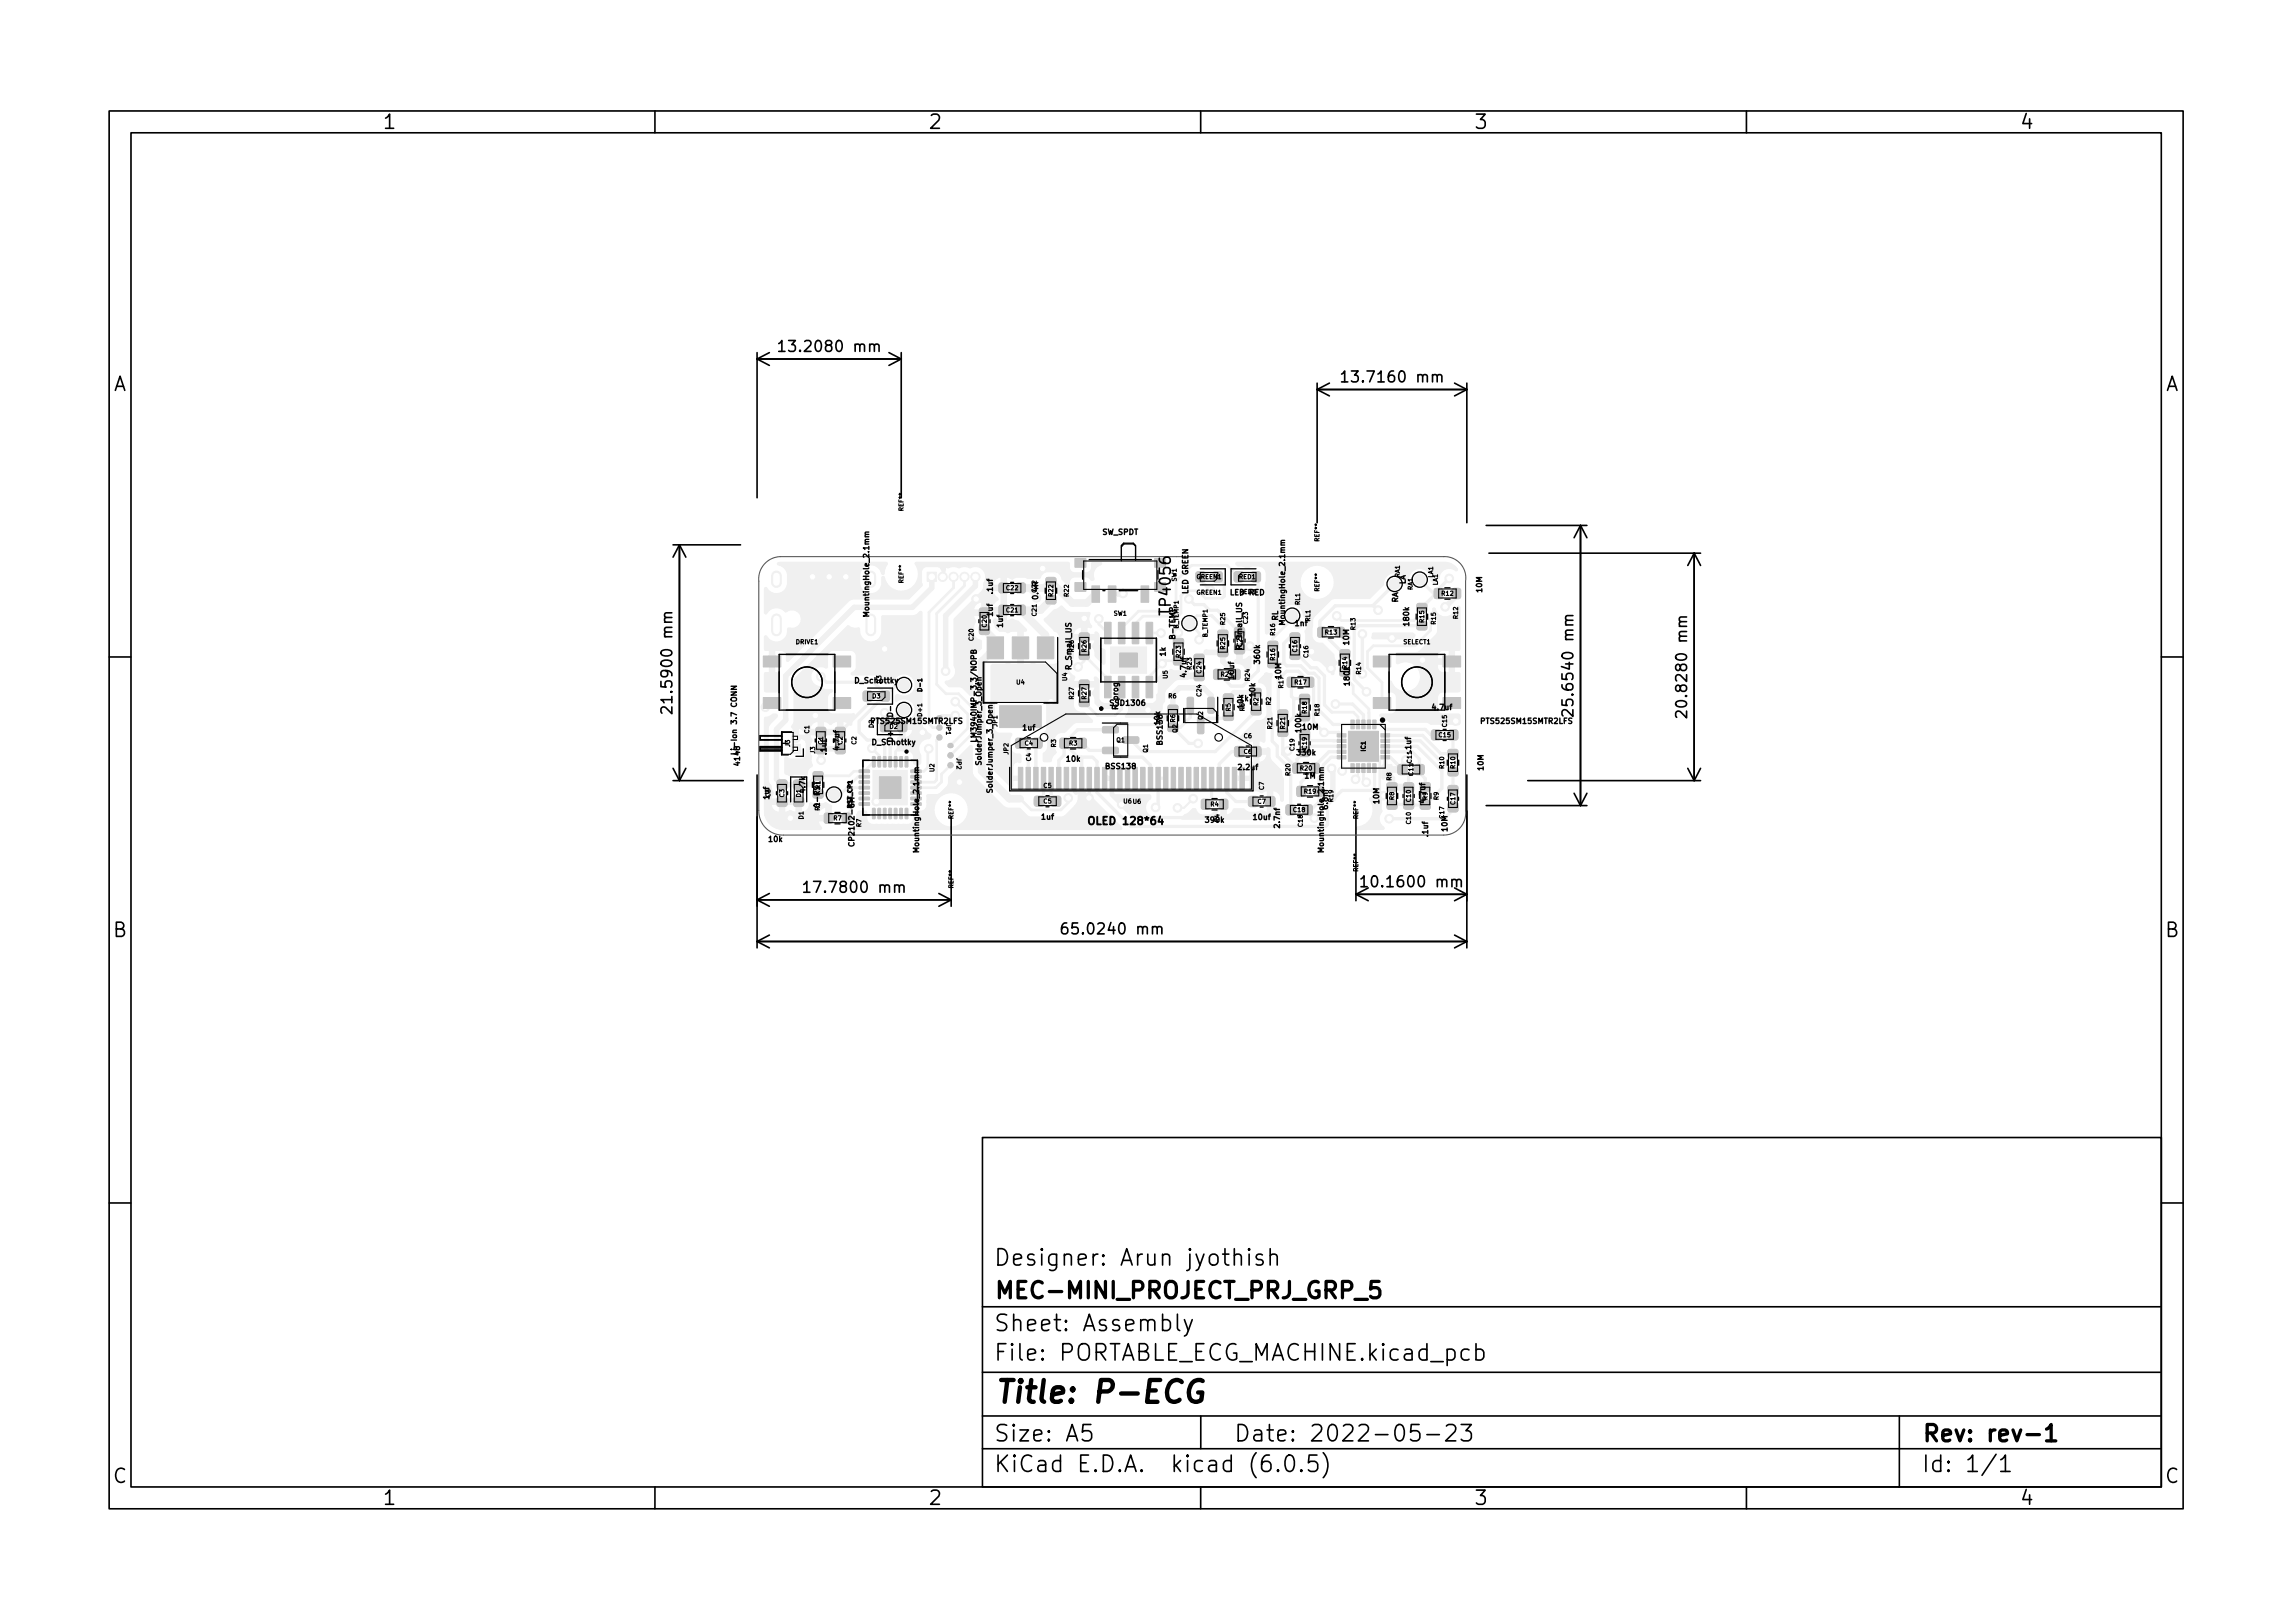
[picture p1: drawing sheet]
<svg xmlns="http://www.w3.org/2000/svg" width="210mm" height="148mm" viewBox="0 0 210 148" stroke-linecap="round" stroke-linejoin="round" font-family="sans-serif">
<defs><g id="words">
<text font-size="2.8" x="91" y="128.5">Title: P-ECG</text>
<g font-size="2.1">
<text x="91" y="118.9">MEC-MINI_PROJECT_PRJ_GRP_5</text>
<text x="91" y="115.9">Designer: Arun jyothish</text>
<text x="91" y="124.6">File: PORTABLE_ECG_MACHINE.kicad_pcb</text>
<text x="91" y="121.9">Sheet: Assembly</text>
<text x="91" y="134.8">KiCad E.D.A. kicad (6.0.5)</text>
<text x="91" y="132">Size: A5</text>
<text x="113" y="132">Date: 2022-05-23</text>
<text x="176" y="132">Rev: rev-1</text>
<text x="176" y="134.8">Id: 1/1</text>
</g>
<g font-size="1.8">
<text x="35" y="11.8">1</text>
<text x="85" y="11.8">2</text>
<text x="135" y="11.8">3</text>
<text x="185" y="11.8">4</text>
<text x="10.3" y="35.8">A</text>
<text x="198.4" y="35.8">A</text>
<text x="10.3" y="85.8">B</text>
<text x="198.4" y="85.8">B</text>
<text x="10.3" y="135.8">C</text>
<text x="35" y="137.8">1</text>
<text x="85" y="137.8">2</text>
<text x="135" y="137.8">3</text>
<text x="185" y="137.8">4</text>
<text x="198.4" y="135.8">C</text>
</g>
<g font-size="1.4">
<text x="72" y="32.2">13.2080 mm</text>
<text x="123.6" y="35">13.7160 mm</text>
<text x="107.3" y="56.1" transform="rotate(-90 107.3 56.1)">TP4056</text>
<text x="61.6" y="64.6" transform="rotate(-90 61.6 64.6)">21.5900 mm</text>
<text x="144.1" y="64.9" transform="rotate(-90 144.1 64.9)">25.6540 mm</text>
<text x="154.6" y="65" transform="rotate(-90 154.6 65)">20.8280 mm</text>
<text x="74.3" y="81.8">17.7800 mm</text>
<text x="125.4" y="81.2">10.1600 mm</text>
<text x="97.9" y="85.6">65.0240 mm</text>
</g>
<text font-size="1" x="100.1" y="75.5">OLED 128*64</text>
<g font-size=".7">
<text x="101" y="49">SW_SPDT</text>
<text x="128.8" y="53.5" transform="rotate(-90 128.8 53.5)">LA</text>
<text x="79.6" y="56.2" transform="rotate(-90 79.6 56.2)">MountingHole_2.1mm</text>
<text x="90.9" y="56.4" transform="rotate(-90 90.9 56.4)">1uf</text>
<text x="90.9" y="54.3" transform="rotate(-90 90.9 54.3)">.1uf</text>
<text x="91.9" y="57.4" transform="rotate(-90 91.9 57.4)">1uf</text>
<text x="107.7" y="58.4" transform="rotate(-90 107.7 58.4)">B-TEMP</text>
<text x="108.9" y="54.3" transform="rotate(-90 108.9 54.3)">LED GREEN</text>
<text x="112.7" y="54.5">LED RED</text>
<text x="113.8" y="59.4" transform="rotate(-90 113.8 59.4)">R_Small_US</text>
<text x="117.1" y="56.8" transform="rotate(-90 117.1 56.8)">RL</text>
<text x="117.7" y="56.9" transform="rotate(-90 117.7 56.9)">MountingHole_2.1mm</text>
<text x="118.7" y="57.3">1nf</text>
<text x="123.6" y="59" transform="rotate(-90 123.6 59)">10M</text>
<text x="128.1" y="55.2" transform="rotate(-90 128.1 55.2)">RA</text>
<text x="129.1" y="57.2" transform="rotate(-90 129.1 57.2)">180k</text>
<text x="135.8" y="54.2" transform="rotate(-90 135.8 54.2)">10M</text>
<text x="78.4" y="62.6">D_Schottky</text>
<text x="81.8" y="65.5" transform="rotate(-90 81.8 65.5)">D-</text>
<text x="98.2" y="61.2" transform="rotate(-90 98.2 61.2)">R_Small_US</text>
<text x="101.8" y="64.6">SSD1306</text>
<text x="102.4" y="65" transform="rotate(-90 102.4 65)">R_prog</text>
<text x="106.8" y="60.1" transform="rotate(-90 106.8 60.1)">1k</text>
<text x="108.7" y="61.9" transform="rotate(-90 108.7 61.9)">4.7uf</text>
<text x="113.1" y="62.1" transform="rotate(-90 113.1 62.1)">10uf</text>
<text x="113.6" y="64.2">1k</text>
<text x="113.9" y="64.8" transform="rotate(-90 113.9 64.8)">10k</text>
<text x="115" y="63.8" transform="rotate(-90 115 63.8)">10k</text>
<text x="115.4" y="60.7" transform="rotate(-90 115.4 60.7)">360k</text>
<text x="117.4" y="62.1" transform="rotate(-90 117.4 62.1)">10M</text>
<text x="123.6" y="62.7" transform="rotate(-90 123.6 62.7)">180k</text>
<text x="131.3" y="65">4.7uf</text>
<text x="67.5" y="68.6" transform="rotate(-90 67.5 68.6)">Li-Ion 3.7 CONN</text>
<text x="67.8" y="70" transform="rotate(-90 67.8 70)">4148</text>
<text x="75.7" y="69" transform="rotate(-90 75.7 69)">.1uf</text>
<text x="76.9" y="68.6" transform="rotate(-90 76.9 68.6)">4.7uf</text>
<text x="80" y="68.2">D_Schottky</text>
<text x="80" y="66.3">PTS525SM15SMTR2LFS</text>
<text x="81.8" y="67.9" transform="rotate(-90 81.8 67.9)">D+</text>
<text x="89.5" y="67.3" transform="rotate(-90 89.5 67.3)">LM3940IMP-3.3/NOPB</text>
<text x="89.9" y="69.8" transform="rotate(-90 89.9 69.8)">SolderJumper_3_Open</text>
<text x="93.7" y="66.9">1uf</text>
<text x="97.7" y="69.7">10k</text>
<text x="101.4" y="70.4">BSS138</text>
<text x="106.3" y="66.4" transform="rotate(-90 106.3 66.4)">10k</text>
<text x="106.5" y="68.1" transform="rotate(-90 106.5 68.1)">BSS138</text>
<text x="113.5" y="70.5">2.2uf</text>
<text x="118.9" y="69.2">330k</text>
<text x="119.2" y="67" transform="rotate(-90 119.2 67)">100k</text>
<text x="119.3" y="66.8">10M</text>
<text x="119.5" y="71.3">1M</text>
<text x="129.3" y="68.8" transform="rotate(-90 129.3 68.8)">.1uf</text>
<text x="135.8" y="66.3">PTS525SM15SMTR2LFS</text>
<text x="135.9" y="70.5" transform="rotate(-90 135.9 70.5)">10M</text>
<text x="70.5" y="77.1">10k</text>
<text x="70.5" y="73.2" transform="rotate(-90 70.5 73.2)">1uf</text>
<text x="73.8" y="72.6" transform="rotate(-90 73.8 72.6)">4.7k</text>
<text x="75.1" y="73.8" transform="rotate(-90 75.1 73.8)">0-RST</text>
<text x="78.3" y="77.2" transform="rotate(-90 78.3 77.2)">CP2102-GM</text>
<text x="84.2" y="77.8" transform="rotate(-90 84.2 77.8)">MountingHole_2.1mm</text>
<text x="90.9" y="72.4" transform="rotate(-90 90.9 72.4)">SolderJumper_3_Open</text>
<text x="95.4" y="75.1">1uf</text>
<text x="110.5" y="75.3">390k</text>
<text x="114.9" y="75.1">10uf</text>
<text x="117.2" y="75.7" transform="rotate(-90 117.2 75.7)">2.7nf</text>
<text x="121.3" y="77.8" transform="rotate(-90 121.3 77.8)">MountingHole_2.1mm</text>
<text x="121.6" y="74" transform="rotate(-90 121.6 74)">6.8nf</text>
<text x="126.3" y="73.6" transform="rotate(-90 126.3 73.6)">10M</text>
<text x="130.6" y="73.4" transform="rotate(-90 130.6 73.4)">4.7uf</text>
<text x="130.8" y="76.6" transform="rotate(-90 130.8 76.6)">.1uf</text>
<text x="132.6" y="76.1" transform="rotate(-90 132.6 76.1)">10M</text>
</g>
<g font-size=".6">
<text x="82.8" y="46.7" transform="rotate(-90 82.8 46.7)">REF**</text>
<text x="82.8" y="53.3" transform="rotate(-90 82.8 53.3)">REF**</text>
<text x="107.8" y="53.3" transform="rotate(-90 107.8 53.3)">SW1</text>
<text x="109.6" y="53">GREEN1</text>
<text x="113.5" y="53">RED1</text>
<text x="120.9" y="49.5" transform="rotate(-90 120.9 49.5)">REF**</text>
<text x="128.2" y="52.9" transform="rotate(-90 128.2 52.9)">RA1</text>
<text x="131.3" y="52.9" transform="rotate(-90 131.3 52.9)">LA1</text>
<text x="131.7" y="53.6" transform="rotate(-90 131.7 53.6)">LA1</text>
<text x="72.9" y="59">DRIVE1</text>
<text x="89.2" y="58.6" transform="rotate(-90 89.2 58.6)">C20</text>
<text x="90.4" y="57.4" transform="rotate(-90 90.4 57.4)">C20</text>
<text x="92.2" y="54">C22</text>
<text x="92.2" y="56.1">C21</text>
<text x="95" y="56.4" transform="rotate(-90 95 56.4)">C21</text>
<text x="95" y="54.2" transform="rotate(-90 95 54.2)">C22</text>
<text x="96.5" y="54.6" transform="rotate(-90 96.5 54.6)">R22</text>
<text x="97.9" y="54.6" transform="rotate(-90 97.9 54.6)">R22</text>
<text x="98.4" y="59.7" transform="rotate(-90 98.4 59.7)">R26</text>
<text x="99.5" y="59.7" transform="rotate(-90 99.5 59.7)">R26</text>
<text x="102" y="56.4">SW1</text>
<text x="108" y="57.6" transform="rotate(-90 108 57.6)">B_TEMP1</text>
<text x="109.6" y="54.5">GREEN1</text>
<text x="110.6" y="58.4" transform="rotate(-90 110.6 58.4)">B_TEMP1</text>
<text x="112.2" y="59.4" transform="rotate(-90 112.2 59.4)">R25</text>
<text x="112.2" y="57.2" transform="rotate(-90 112.2 57.2)">R25</text>
<text x="113.6" y="54.4">RED1</text>
<text x="113.8" y="59.2" transform="rotate(-90 113.8 59.2)">C23</text>
<text x="114.3" y="57.1" transform="rotate(-90 114.3 57.1)">C23</text>
<text x="116.8" y="58.2" transform="rotate(-90 116.8 58.2)">R16</text>
<text x="118.8" y="59.7" transform="rotate(-90 118.8 59.7)">C16</text>
<text x="119.1" y="55.4" transform="rotate(-90 119.1 55.4)">RL1</text>
<text x="120" y="56.9" transform="rotate(-90 120 56.9)">RL1</text>
<text x="120.9" y="54.1" transform="rotate(-90 120.9 54.1)">REF**</text>
<text x="121.4" y="58.1">R13</text>
<text x="124.2" y="57.7" transform="rotate(-90 124.2 57.7)">R13</text>
<text x="128.6" y="59">SELECT1</text>
<text x="129.4" y="54" transform="rotate(-90 129.4 54)">RA1</text>
<text x="130.5" y="57" transform="rotate(-90 130.5 57)">R15</text>
<text x="131.5" y="57.1" transform="rotate(-90 131.5 57.1)">R15</text>
<text x="132.1" y="54.5">R12</text>
<text x="133.6" y="56.6" transform="rotate(-90 133.6 56.6)">R12</text>
<text x="79.9" y="63.9">D3</text>
<text x="80.7" y="62.6" transform="rotate(-90 80.7 62.6)">D3</text>
<text x="84.5" y="65.5" transform="rotate(-90 84.5 65.5)">D+1</text>
<text x="84.5" y="63.2" transform="rotate(-90 84.5 63.2)">D-1</text>
<text x="93.1" y="62.7">U4</text>
<text x="97.8" y="62.3" transform="rotate(-90 97.8 62.3)">U4</text>
<text x="98.4" y="64" transform="rotate(-90 98.4 64)">R27</text>
<text x="99.5" y="64" transform="rotate(-90 99.5 64)">R27</text>
<text x="107" y="62.1" transform="rotate(-90 107 62.1)">U5</text>
<text x="107.1" y="63.9">R6</text>
<text x="108.2" y="60.2" transform="rotate(-90 108.2 60.2)">R23</text>
<text x="109.2" y="61.3" transform="rotate(-90 109.2 61.3)">R23</text>
<text x="110.1" y="63.8" transform="rotate(-90 110.1 63.8)">C24</text>
<text x="110.1" y="61.6" transform="rotate(-90 110.1 61.6)">C24</text>
<text x="110.2" y="65.9" transform="rotate(-90 110.2 65.9)">Q2</text>
<text x="111.9" y="62">R24</text>
<text x="112.7" y="65.1" transform="rotate(-90 112.7 65.1)">R5</text>
<text x="114" y="65.1" transform="rotate(-90 114 65.1)">R5</text>
<text x="114.5" y="62.3" transform="rotate(-90 114.5 62.3)">R24</text>
<text x="115.3" y="64.6" transform="rotate(-90 115.3 64.6)">R2</text>
<text x="116.4" y="64.6" transform="rotate(-90 116.4 64.6)">R2</text>
<text x="116.8" y="60.4" transform="rotate(-90 116.8 60.4)">R16</text>
<text x="117.6" y="63" transform="rotate(-90 117.6 63)">R17</text>
<text x="118.6" y="62.7">R17</text>
<text x="119.7" y="65.3" transform="rotate(-90 119.7 65.3)">R18</text>
<text x="119.9" y="60.2" transform="rotate(-90 119.9 60.2)">C16</text>
<text x="120.9" y="65.5" transform="rotate(-90 120.9 65.5)">R18</text>
<text x="123.4" y="61.2" transform="rotate(-90 123.4 61.2)">R14</text>
<text x="124.7" y="61.7" transform="rotate(-90 124.7 61.7)">R14</text>
<text x="72.4" y="68.4" transform="rotate(-90 72.4 68.4)">J3</text>
<text x="74.1" y="67.1" transform="rotate(-90 74.1 67.1)">C1</text>
<text x="74.7" y="69" transform="rotate(-90 74.7 69)">J3</text>
<text x="75.4" y="68.2" transform="rotate(-90 75.4 68.2)">C1</text>
<text x="77.2" y="68.2" transform="rotate(-90 77.2 68.2)">C2</text>
<text x="78.4" y="68.2" transform="rotate(-90 78.4 68.2)">C2</text>
<text x="80" y="66.6" transform="rotate(-90 80 66.6)">D2</text>
<text x="81.5" y="66.7">D2</text>
<text x="85.6" y="70.7" transform="rotate(-90 85.6 70.7)">U2</text>
<text x="86.7" y="66.3" transform="rotate(90 86.7 66.3)">JP1</text>
<text x="87.6" y="69.4" transform="rotate(90 87.6 69.4)">JP2</text>
<text x="91.4" y="66.5" transform="rotate(-90 91.4 66.5)">JP1</text>
<text x="92.4" y="69.1" transform="rotate(-90 92.4 69.1)">JP2</text>
<text x="93.9" y="68.3">C4</text>
<text x="94.5" y="69.7" transform="rotate(-90 94.5 69.7)">C4</text>
<text x="96.7" y="68.4" transform="rotate(-90 96.7 68.4)">R3</text>
<text x="98" y="68.3">R3</text>
<text x="102.3" y="68">Q1</text>
<text x="105.2" y="68.9" transform="rotate(-90 105.2 68.9)">Q1</text>
<text x="107.7" y="66.1" transform="rotate(-90 107.7 66.1)">R6</text>
<text x="107.9" y="67.1" transform="rotate(-90 107.9 67.1)">Q2</text>
<text x="114" y="67.6">C6</text>
<text x="114" y="69">C6</text>
<text x="116.5" y="66.7" transform="rotate(-90 116.5 66.7)">R21</text>
<text x="117.7" y="66.7" transform="rotate(-90 117.7 66.7)">R21</text>
<text x="118.2" y="71" transform="rotate(-90 118.2 71)">R20</text>
<text x="118.6" y="68.7" transform="rotate(-90 118.6 68.7)">C19</text>
<text x="119.1" y="70.5">R20</text>
<text x="119.7" y="68.6" transform="rotate(-90 119.7 68.6)">C19</text>
<text x="125.1" y="68.8" transform="rotate(-90 125.1 68.8)">IC1</text>
<text x="127.5" y="71.5" transform="rotate(-90 127.5 71.5)">R8</text>
<text x="129.3" y="69.8" transform="rotate(-90 129.3 69.8)">C11</text>
<text x="129.5" y="71" transform="rotate(-90 129.5 71)">C11</text>
<text x="131.8" y="67.5">C15</text>
<text x="132.3" y="70.4" transform="rotate(-90 132.3 70.4)">R10</text>
<text x="132.6" y="66.5" transform="rotate(-90 132.6 66.5)">C15</text>
<text x="133.3" y="70.4" transform="rotate(-90 133.3 70.4)">R10</text>
<text x="70.6" y="73" transform="rotate(-90 70.6 73)">C3</text>
<text x="71.8" y="73" transform="rotate(-90 71.8 73)">C3</text>
<text x="73.4" y="73" transform="rotate(-90 73.4 73)">D1</text>
<text x="73.6" y="75" transform="rotate(-90 73.6 75)">D1</text>
<text x="75.1" y="74.2" transform="rotate(-90 75.1 74.2)">R1</text>
<text x="75.1" y="72.2" transform="rotate(-90 75.1 72.2)">R1</text>
<text x="76.4" y="75.1">R7</text>
<text x="78" y="74" transform="rotate(-90 78 74)">RST_CP1</text>
<text x="78.9" y="75.7" transform="rotate(-90 78.9 75.7)">R7</text>
<text x="87.3" y="74.9" transform="rotate(-90 87.3 74.9)">REF**</text>
<text x="95.6" y="72.1">C5</text>
<text x="95.6" y="73.6">C5</text>
<text x="102.9" y="73.6">U6 U6</text>
<text x="110.9" y="73.9">R4</text>
<text x="111.7" y="75.3" transform="rotate(-90 111.7 75.3)">R4</text>
<text x="115.2" y="73.6">C7</text>
<text x="115.8" y="72.3" transform="rotate(-90 115.8 72.3)">C7</text>
<text x="118.5" y="74.4">C18</text>
<text x="119.3" y="75.7" transform="rotate(-90 119.3 75.7)">C18</text>
<text x="119.5" y="72.7">R19</text>
<text x="122.1" y="73.4" transform="rotate(-90 122.1 73.4)">R19</text>
<text x="124.4" y="74.9" transform="rotate(-90 124.4 74.9)">REF**</text>
<text x="127.7" y="73.2" transform="rotate(-90 127.7 73.2)">R8</text>
<text x="129.2" y="75.4" transform="rotate(-90 129.2 75.4)">C10</text>
<text x="129.2" y="73.4" transform="rotate(-90 129.2 73.4)">C10</text>
<text x="130.8" y="73.2" transform="rotate(-90 130.8 73.2)">R9</text>
<text x="131.8" y="73.2" transform="rotate(-90 131.8 73.2)">R9</text>
<text x="132.3" y="74.9" transform="rotate(-90 132.3 74.9)">C17</text>
<text x="133.3" y="73.7" transform="rotate(-90 133.3 73.7)">C17</text>
<text x="87.3" y="81.3" transform="rotate(-90 87.3 81.3)">REF**</text>
<text x="124.4" y="79.8" transform="rotate(-90 124.4 79.8)">REF**</text>
</g>
</g></defs>
<g fill="#f0f0f0" stroke="#f0f0f0" stroke-width=".09">
<path d="M97.1 67.6h.7v.9h-.7z"/>
<path d="M98.8 67.6h.7v.9h-.7z"/>
<path d="M122.8 59.5h.8v.7h-.8z"/>
<path d="M122.8 61.2h.8v.7h-.8z"/>
<path d="M107.6 58.5h.8v.7h-.8z"/>
<path d="M107.6 60.2h.8v.6h-.8z"/>
<path d="M93.1 53.4h.2h.6l.1 .2-.1 .6-.2 .1-.6-.1v-.1z"/>
<path d="M91.6 53.4h.1h.6l.1 .2-.1 .6-.1 .1-.6-.1-.1-.1z"/>
<path d="M131.2 66.9l.2-.1 .6 .1v.2v.6l-.2 .1-.6-.1-.1-.1z"/>
<path d="M132.7 66.9l.2-.1 .6 .1 .1 .2-.1 .6-.1 .1-.7-.1v-.1z"/>
<path d="M122.4 57.5h.7v.8h-.7z"/>
<path d="M120.8 57.5h.7v.8h-.7z"/>
<path d="M95.9 52.9h.8v.7h-.8z"/>
<path d="M95.9 54.6h.8v.7h-.8z"/>
<path d="M89.8 57.3l.1-.1 .7 .1 .1 .1-.1 .6-.2 .1-.6-.1-.1-.1z"/>
<path d="M89.8 55.7h.1h.7l.1 .2-.1 .6-.2 .1-.6-.1-.1-.2z"/>
<path d="M127.1 71.7h.8v.7h-.8z"/>
<path d="M127.1 73.4h.8v.7h-.8z"/>
<path d="M120.1 69.9h.7v.9h-.7z"/>
<path d="M118.5 69.9h.7v.9h-.7z"/>
<path d="M98.9 58h.8v.7h-.8z"/>
<path d="M98.9 59.7h.8v.6h-.8z"/>
<path d="M101 66.6l1.4-.1 .1 .2v.3l-.2 .1h-1.2l-.1-.1z"/>
<path d="M101 68.5l1.4-.1 .1 .2v.3l-.2 .1h-1.2l-.1-.1z"/>
<path d="M102.9 67.5h1.3l.1 .1v.4l-.1 .1h-1.2l-.1-.2z"/>
<path d="M77.2 74.5h.7v.8h-.7z"/>
<path d="M75.6 74.5h.6v.8h-.6z"/>
<path d="M128.1 70.1l.2-.1 .6 .1v.1v.7h-.2h-.6l-.1-.2z"/>
<path d="M129.7 70.1l.1-.1 .6 .1 .1 .1-.1 .7h-.1h-.6l-.1-.2z"/>
<path d="M111.6 59.4h.8v.7h-.8z"/>
<path d="M111.6 57.8h.8v.6h-.8z"/>
<path d="M101.2 61.9l.6 .1v1.9h-.6z"/>
<path d="M102.5 61.9l.6 .1-.1 1.9h-.5z"/>
<path d="M103.7 61.9l.6 .1v1.9h-.6z"/>
<path d="M105 61.9l.6 .1v1.9h-.6z"/>
<path d="M105 57h.6v2l-.6-.1z"/>
<path d="M103.7 57h.6v2l-.6-.1z"/>
<path d="M102.5 57h.6l-.1 2-.5-.1z"/>
<path d="M101.2 57h.6v2l-.6-.1z"/>
<path d="M101.7 59.2h3.3v2.5h-3.3z"/>
<path d="M130.2 71.7h.8v.7h-.8z"/>
<path d="M130.2 73.4h.8v.7h-.8z"/>
<path d="M95 58.3h1.5v2h-1.5z"/>
<path d="M92.7 58.3h1.5v2h-1.5z"/>
<path d="M90.4 58.3h1.5v2h-1.5z"/>
<path d="M91.6 64.6h3.8v2h-3.8z"/>
<path d="M125.8 60.1h1.6v1h-1.6z"/>
<path d="M132.2 60.1h1.6v1h-1.6z"/>
<path d="M125.8 63.9h1.6v1h-1.6z"/>
<path d="M132.2 63.9h1.6v1h-1.6z"/>
<path d="M133.1 53.9h.7v.9h-.7z"/>
<path d="M131.4 53.9h.7v.9h-.7z"/>
<path d="M93.1 55.5l.2-.1 .6 .1 .1 .1-.1 .7h-.2h-.6v-.2z"/>
<path d="M91.6 55.5l.1-.1 .6 .1 .1 .1-.1 .7h-.1h-.6l-.1-.2z"/>
<path d="M76.6 66.7l.1-.1 .7 .1 .1 .1-.1 .6-.2 .1-.6-.1-.1-.1z"/>
<path d="M76.6 68.2l.1-.1 .7 .1 .1 .2-.1 .6h-.2h-.6l-.1-.2z"/>
<path d="M93.3 70.3h.4v2h-.4z"/>
<path d="M94 70.3h.4v2h-.4z"/>
<path d="M94.7 70.3h.4v2h-.4z"/>
<path d="M95.4 70.3h.4v2h-.4z"/>
<path d="M96.1 70.3h.4v2h-.4z"/>
<path d="M96.8 70.3h.4v2h-.4z"/>
<path d="M97.5 70.3h.4v2h-.4z"/>
<path d="M98.2 70.3h.4v2h-.4z"/>
<path d="M98.9 70.3h.4v2h-.4z"/>
<path d="M99.6 70.3h.4v2h-.4z"/>
<path d="M100.3 70.3h.4v2h-.4z"/>
<path d="M101 70.3h.4v2h-.4z"/>
<path d="M101.7 70.3h.4v2h-.4z"/>
<path d="M102.4 70.3h.4v2h-.4z"/>
<path d="M103.1 70.3h.4v2h-.4z"/>
<path d="M103.8 70.3h.4v2h-.4z"/>
<path d="M104.5 70.3h.4v2h-.4z"/>
<path d="M105.2 70.3h.4v2h-.4z"/>
<path d="M105.9 70.3h.4v2h-.4z"/>
<path d="M106.6 70.3h.4v2h-.4z"/>
<path d="M107.3 70.3h.4v2h-.4z"/>
<path d="M108 70.3h.4v2h-.4z"/>
<path d="M108.7 70.3h.4v2h-.4z"/>
<path d="M109.4 70.3h.4v2h-.4z"/>
<path d="M110.1 70.3h.4v2h-.4z"/>
<path d="M110.8 70.3h.4v2h-.4z"/>
<path d="M111.5 70.3h.4v2h-.4z"/>
<path d="M112.2 70.3h.4v2h-.4z"/>
<path d="M112.9 70.3h.4v2h-.4z"/>
<path d="M113.6 70.3h.4v2h-.4z"/>
<path d="M112.1 65.2h.9v.7h-.9z"/>
<path d="M112.1 63.6h.9v.7h-.9z"/>
<path d="M132.7 73.5h.2h.6l.1 .2-.1 .6-.1 .1-.7-.1-.1-.2z"/>
<path d="M132.7 72l.2-.1 .6 .1 .1 .1-.1 .7h-.1h-.7l-.1-.2z"/>
<path d="M109.4 60l.2-.1 .7 .1v.1v.6l-.2 .1-.7-.1v-.1z"/>
<path d="M109.4 61.5l.2-.1 .7 .1v.2v.6h-.2h-.7v-.2z"/>
<path d="M128.6 71.7h.2h.7v.2v.6l-.2 .1-.7-.1v-.2z"/>
<path d="M128.6 73.3l.2-.1 .7 .1v.1v.6l-.2 .1-.7-.1v-.1z"/>
<path d="M116.2 58.8h.8v.7h-.8z"/>
<path d="M116.2 60.4h.8v.7h-.8z"/>
<path d="M94.6 67.7l.2-.1 .6 .1 .1 .1-.1 .7h-.1h-.7v-.2z"/>
<path d="M93.1 67.7l.2-.1 .6 .1v.1v.7h-.2h-.6l-.1-.2z"/>
<path d="M94.8 73l.2-.1 .6 .1v.1v.7h-.2h-.6l-.1-.2z"/>
<path d="M96.4 73l.1-.1 .6 .1 .1 .1-.1 .7h-.1h-.6l-.1-.2z"/>
<path d="M110.1 73.2h.7v.9h-.7z"/>
<path d="M111.8 73.2h.6v.9h-.6z"/>
<path d="M107 64.6h.9v.7h-.9z"/>
<path d="M107 66.3h.9v.6h-.9z"/>
<path d="M117.1 66.7h.8v.7h-.8z"/>
<path d="M117.1 65.1h.8v.6h-.8z"/>
<path d="M132.7 70.3h.8v.7h-.8z"/>
<path d="M132.7 68.7h.8v.7h-.8z"/>
<path d="M74.8 68.2l.2-.1 .6 .1 .1 .2-.1 .6h-.1h-.7l-.1-.2z"/>
<path d="M74.8 66.7l.2-.1 .6 .1 .1 .1-.1 .6-.1 .1-.7-.1-.1-.1z"/>
<path d="M118 62.1h.7v.8h-.7z"/>
<path d="M119.6 62.1h.7v.8h-.7z"/>
<path d="M69.9 60.1h1.6v1h-1.6z"/>
<path d="M76.3 60.1h1.6v1h-1.6z"/>
<path d="M69.9 63.9h1.6v1h-1.6z"/>
<path d="M76.3 63.9h1.6v1h-1.6z"/>
<path d="M119.4 73.8l.2-.1 .6 .1v.1v.7h-.2h-.6l-.1-.2z"/>
<path d="M117.9 73.8l.1-.1 .6 .1 .1 .1-.1 .7h-.1h-.6l-.1-.2z"/>
<path d="M110.7 63.9l.4-.1 .1 .1v1.3v.1h-.4l-.1-.1z"/>
<path d="M108.8 63.9l.4-.1 .1 .1v1.3v.1h-.4l-.1-.1z"/>
<path d="M109.7 65.8l.4-.1 .2 .1v1.2l-.1 .2h-.4l-.1-.1z"/>
<path d="M120.5 72.1h.7v.8h-.7z"/>
<path d="M118.9 72.1h.6v.8h-.6z"/>
<path d="M111.2 61.3h.7v.9h-.7z"/>
<path d="M112.9 61.3h.7v.9h-.7z"/>
<path d="M98.5 51.1h1v.8h-1z"/>
<path d="M98.5 53.4h1v.8h-1z"/>
<path d="M104.5 53.7h.7v1.5h-.7z"/>
<path d="M101.5 53.7h.7v1.5h-.7z"/>
<path d="M100 53.7h.7v1.5h-.7z"/>
<path d="M72.5 68.1h.8v.9h-.8z"/>
<path d="M71.2 71.5l.2-.1 .7 .1v.1v.6l-.2 .1-.7-.1v-.1z"/>
<path d="M71.2 73h.2h.7v.2v.6l-.2 .1-.7-.1v-.2z"/>
<path d="M114.7 63.1h.8v.7h-.8z"/>
<path d="M114.7 64.7h.8v.7h-.8z"/>
<path d="M82.9 69.3h.3l-.1 .9h-.2z"/>
<path d="M82.4 69.3h.3l-.1 .9h-.2z"/>
<path d="M81.9 69.3h.3l-.1 .9h-.2z"/>
<path d="M81.4 69.3h.3l-.1 .9h-.2z"/>
<path d="M80.9 69.3h.3l-.1 .9h-.2z"/>
<path d="M80.4 69.3h.3l-.1 .9h-.2z"/>
<path d="M79.9 69.3h.3l-.1 .9h-.2z"/>
<path d="M78.7 70.5h.9l.1 .2-1 .1z"/>
<path d="M78.7 71h.9l.1 .2-1 .1z"/>
<path d="M78.7 71.5h.9l.1 .2-1 .1z"/>
<path d="M78.7 72h.9l.1 .2-1 .1z"/>
<path d="M78.7 72.5h.9l.1 .2-1 .1z"/>
<path d="M78.7 73h.9l.1 .2-1 .1z"/>
<path d="M78.7 73.5h.9l.1 .2-1 .1z"/>
<path d="M79.9 74l.3 .1-.1 .9-.2-.1z"/>
<path d="M80.4 74l.3 .1-.1 .9-.2-.1z"/>
<path d="M80.9 74l.3 .1-.1 .9-.2-.1z"/>
<path d="M81.4 74l.3 .1-.1 .9-.2-.1z"/>
<path d="M81.9 74l.3 .1-.1 .9-.2-.1z"/>
<path d="M82.4 74l.3 .1-.1 .9-.2-.1z"/>
<path d="M82.9 74l.3 .1-.1 .9-.2-.1z"/>
<path d="M83.5 73.5h.8l.1 .2-.9 .1z"/>
<path d="M83.5 73h.8l.1 .2-.9 .1z"/>
<path d="M83.5 72.5h.8l.1 .2-.9 .1z"/>
<path d="M83.5 72h.8l.1 .2-.9 .1z"/>
<path d="M83.5 71.5h.8l.1 .2-.9 .1z"/>
<path d="M83.5 71h.8l.1 .2-.9 .1z"/>
<path d="M83.5 70.5h.8l.1 .2-.9 .1z"/>
<path d="M80 70.6h3.1v3.1h-3.1z"/>
<path d="M98.9 62.3h.8v.7h-.8z"/>
<path d="M98.9 64h.8v.7h-.8z"/>
<path d="M118.2 58l.2-.1 .6 .1 .1 .2-.1 .6h-.1h-.7v-.2z"/>
<path d="M118.2 59.6l.2-.1 .6 .1 .1 .1-.1 .6-.1 .1-.7-.1v-.1z"/>
<path d="M74.5 70.7h.9v.7h-.9z"/>
<path d="M74.5 72.4h.9v.6h-.9z"/>
<path d="M111.2 52.4l.1-.1 .6 .1 .1 .2-.1 .6-.1 .1-.6-.1-.1-.1z"/>
<path d="M109.6 52.4l.2-.1 .6 .1v.2v.6l-.2 .1-.6-.1-.1-.1z"/>
<path d="M125.8 65.9h.3v.8h-.3z"/>
<path d="M125.3 65.9h.3v.8h-.3z"/>
<path d="M124.8 65.9h.3v.8h-.3z"/>
<path d="M124.3 65.9h.3v.8h-.3z"/>
<path d="M123.8 65.9h.3v.8h-.3z"/>
<path d="M122.5 67.2h.8v.3h-.8z"/>
<path d="M122.5 67.7h.8v.3h-.8z"/>
<path d="M122.5 68.2h.8v.3h-.8z"/>
<path d="M122.5 68.7h.8v.3h-.8z"/>
<path d="M122.5 69.2h.8v.3h-.8z"/>
<path d="M123.8 69.9h.3v.8h-.3z"/>
<path d="M124.3 69.9h.3v.8h-.3z"/>
<path d="M124.8 69.9h.3v.8h-.3z"/>
<path d="M125.3 69.9h.3v.8h-.3z"/>
<path d="M125.8 69.9h.3v.8h-.3z"/>
<path d="M126.5 69.2h.8v.3h-.8z"/>
<path d="M126.5 68.7h.8v.3h-.8z"/>
<path d="M126.5 68.2h.8v.3h-.8z"/>
<path d="M126.5 67.7h.8v.3h-.8z"/>
<path d="M126.5 67.2h.8v.3h-.8z"/>
<path d="M123.5 67h2.8v2.7h-2.8z"/>
<path d="M113.1 59.1l.2-.1 .7 .1v.1v.6l-.2 .1-.7-.1v-.1z"/>
<path d="M113.2 68.4h.1h.6l.1 .2-.1 .6-.1 .1-.6-.1-.1-.1z"/>
<path d="M114.7 68.4h.2h.6v.2v.6l-.2 .1-.6-.1-.1-.1z"/>
<path d="M114.4 73l.2-.1 .6 .1 .1 .1-.1 .7-.2 .1-.6-.1v-.2z"/>
<path d="M116 73l.1-.1 .6 .1 .1 .1-.1 .7-.1 .1-.6-.1-.1-.2z"/>
<path d="M113.1 52.4l.2-.1 .6 .1v.2v.6l-.2 .1-.6-.1-.1-.1z"/>
<path d="M114.7 52.4l.1-.1 .6 .1 .1 .2-.1 .6-.1 .1-.6-.1-.1-.1z"/>
<path d="M72.8 71.5l.1-.1 .7 .1v.1v.6l-.2 .1-.6-.1-.1-.1z"/>
<path d="M72.8 73h.1h.7v.2v.6l-.2 .1-.6-.1-.1-.2z"/>
<path d="M119.1 68.5l.2-.1 .6 .1 .1 .1-.1 .6-.1 .1-.7-.1-.1-.1z"/>
<path d="M119.1 66.9l.2-.1 .6 .1 .1 .2-.1 .6h-.1h-.7l-.1-.2z"/>
<path d="M119.1 63.6h.8v.7h-.8z"/>
<path d="M119.1 65.3h.8v.7h-.8z"/>
<path d="M80.7 66.1h.2h.6v.2v.7h-.2h-.6l-.1-.2z"/>
<path d="M82.3 66.1h.1h.6l.1 .2-.1 .7h-.1h-.6l-.1-.2z"/>
<path d="M80.7 63.3h.2h.5l.1 .2-.1 .7h-.1h-.6l-.1-.2z"/>
<path d="M79.1 63.3h.2h.6v.2v.7h-.2h-.6v-.2z"/>
<path d="M129.9 55.3h.8v.7h-.8z"/>
<path d="M129.9 57h.8v.6h-.8z"/>
<path d="M84.9 52.4h.9v.8h-.9z"/>
<path d="M125.5 73.1l.5-.1 .4-.4a.3 .3 0 0 1 .4 .4l-.3 .4 .1 .9a.98 .98 0 0 0 .2 1.5l-.1 .2h-2.3l-.1-.1v-.1a1.69 1.69 0 0 0 1.4-1.2l.1-.7z"/>
<path d="M70 65.7l.8-.3h.3l.1 .1v.2l-.7 .7-.1 .3v4.7l.5 1.2-.2 .6h2.7v1.2a.71 .71 0 0 0 .8-.7 .21 .21 0 0 1 .1-.2 .21 .21 0 0 1 .2 .1h.9l.3-.1 .5 .3-.1 1.3-1.1 .1v.3l.3 .3-.1 .1-3.4 .1a1.69 1.69 0 0 1-1.7-1.3h5.5v-.8a.7 .7 0 0 0-.6 .7h-4.9l-.1-.9h.7a.71 .71 0 0 0 .7 .7h.6a.51 .51 0 0 1 .8 0h.1v-.7h-1v.7h-.5v-.7h-1.4z"/>
<path d="M78.7 74.3h.7v.8l.2 .2 .2 .2h3.4l.2-.1 .3-.3v-.8h.8l.3-.3 .1-1.2h.9l.4-.2 .6-.7 .1-.8 .7-.6a.88 .88 0 0 0 0-.9l1.3-1.3h.2v2.3l.2 .5 2.7 2.8 .4 .1h1l.9 .8h3.1l1.2-1.2 .2-.8h.8a.17 .17 0 0 1 .2-.1 .17 .17 0 0 1 .1 .2l2.8 2.8v.2l-15.4 .1-.1-.2 .1-.1a1.56 1.56 0 0 0 1.4-1.3l-.1-.8-.2-.4-.6-.5-.5-.1a1.56 1.56 0 0 0-1.7 1.4v.5l.3 .6 .4 .4 .7 .2v.2l-8.7 .1-.1-.2 .2-.3 .1-.9z"/>
<path d="M115.9 61.7l.1-.1 .4 .1 .2 .1-.2 .4 .1 2.8v.6l-.6 .8v1.4a.15 .15 0 0 1-.1 .2 .15 .15 0 0 1-.2-.1l-.3-.1 .1 .8h.6a.17 .17 0 0 1 .2-.1 .17 .17 0 0 1 .2 .2v.9l1 1v.4l.2 .3v2a.13 .13 0 0 1-.1 .1 .13 .13 0 0 1-.2-.1 .73 .73 0 0 0-.7-.9v2l.6-.2 .1 .4a.29 .29 0 0 1 0 .4h-9a.25 .25 0 0 1 .2-.3l.8-.7a.2 .2 0 0 1 .3 .2 .99 .99 0 0 0 1.1 .4l.5-.2 .6 .2v-1.1l.2-.1 .3 .1 .1 1.1 .3-.1 .4-.5 .8 .1 .5 .3h.8l.4-.2 .5 .2v-2l-.5 .2-.4-.2h-.6l-.1-.9h-1.3l-.1-.2v-.2h.1h1.3v-.9l-.2-.4 .1-.1 1 .1a.72 .72 0 0 0 .7-.7h-.8v.7h-.5v-2l-.5 .2-.9-.2 .1-.2 1.6-1.6h.3a.7 .7 0 0 0 .7-.7v-.6l-.3-.4 .3-.5v-.6a.93 .93 0 0 0-.8-.8v-.1z"/>
<path d="M101.7 72.5h.2l.2 .3h3.2a.26 .26 0 0 1 .1 .2 .26 .26 0 0 1-.1 .3 .93 .93 0 0 0 .3 1.5v.2h-.1h-1.6l-2.2-2.1z"/>
<path d="M126.8 69.6l.2-.1 .1 .5h.4v.2h1.2v.4v.1h-1.2l.1 .3 .2 .2v.6l1.4 .1 .1 .4-1.2 .1-.8-.1v-1.1l-.6 .1-.1-.1v-1l.2-.2z"/>
<path d="M71.3 51.5h9.9l.1 .1-.2 .5-.1 .5h-.2a1.02 1.02 0 0 0-1.1-.9 1.02 1.02 0 0 0-.9 1v.7a1.01 1.01 0 0 0 1 1 1.01 1.01 0 0 0 1-1v-.6a.23 .23 0 0 1 .2 .1 .23 .23 0 0 1 .1 .2l.2 .4 .4 .4 .8 .2a1.56 1.56 0 0 0 1.6-1.3v-.5l-.3-.7 .1-.1h13.9l.2 .1v.6l.4 .3 1.3-.1 .3-.3 .1-.6h.8v.2l-.3 .2a.96 .96 0 0 0-.4 1v.1a.18 .18 0 0 1-.1 .1 .18 .18 0 0 1-.2 0l-.3-.2h-1.2a.83 .83 0 0 0-.5 .7l-.1-.1-.5-.5a.7 .7 0 0 0-.7-.6h-.7a.76 .76 0 0 0-.6 .6h-1.1l-.3-.1h-.7l-.4 .1-.6-.1v3.9l.5-.1 .6 .2 .7 .7v.2h-.3v3h.8a.39 .39 0 0 1 .5 0h1.6l.3-.1 .1-.3v-2.3h2.1v-.7a.69 .69 0 0 0-.7 .6l-1.4 .1-.4-.3-.9-1v-.1l.9-.8 .6-.4 .8 .5 1.7 .1a.14 .14 0 0 1 .1 0 .14 .14 0 0 1 0 .2v.6l.2 .4a.28 .28 0 0 1-.4 .1v.7h.7l.1-.2 .3 .2v.9l.1 .3 .4 .2v1.2v.1h-.2l-.6-.7-.1-.4-.1-.3a.32 .32 0 0 1 .1-.6v-.2h-1.9l.2 .5v.2a1.07 1.07 0 0 0-.3 1 .92 .92 0 0 0 0 1.6l.2 .1-.1 .4h1.9v-.4h.1l.3 .3v1.8l.4 .3h.9l.1 .1v.2l-.2 .2h-1.1l-.5-.5v-.4l-.1-.3a.32 .32 0 0 1 .1-.5v-.3h-1.9l.2 .6-.2 .5-.1 .6a.7 .7 0 0 0 .7 .6h.4l.6 .7a.13 .13 0 0 1 .1 .2 .13 .13 0 0 1-.1 .1h-1.4l-.3 .1-.7 .7-.4 .1a.7 .7 0 0 0-.6 .6v.8l.2 .4-.4 .4-.1 .4h-.7v-.6l.3-.5 .1-.2v-.7l-.3-.6 .2-.4v-2.1l-.3-.4h-4.3l-.2 .4v2.1l.1 .3 .3 .1h1.1l.1 .1-.2 .6 .1 .8 .3 .4 .6 .1v.1v.6l-.1 .1-.2-.1-.4 .2v1.1h.6l.1 .1v.2l-.7 .1v.4l-.2 .2-1.8-1.8v-9.3l.1-.2h1.2a.51 .51 0 0 1 .6 0h.5v-3h-.6a.47 .47 0 0 1-.6 0h-.5l-.3-.3-.2-.6 .2-.2 .5 .2v-.8h-.5v.2l-.1 .1h-1.9l.2 .5-.2 .4v.7l.3 .5 .4 .2v.6l-.7 .8-.1 .4v3.2h-.2l-.8-.8h-1.2l-.3-.4 .5-.3a.9 .9 0 0 0 .3-1.2v-4.3l.8-.9 2.7 .1 .1-.3h.7v-1.5h-.7l.1 .3 .4 .5-.5 .4-.6-.1v.6h-.5v-.6a.72 .72 0 0 0-.7 .6h-1l1.8-1.7 .1-.5h1.6v-.7a.72 .72 0 0 0-.7 .7h-.9l.2-.6v-.4l-.3-.5-.3-.2h-.4l-.5 .1-.5-.1-.5 .1-.5-.1-.5 .1-.2-.1v.4l-.2 .2-.3-.6h-1.2l-.3 .1-.2 .3 .1 1.3-1.3 1.3h-4.9h-.4l-5.6 5.6h-.2l-.1-.5-.1-.3-.3-.1h-.6v2h.2v.1v1.5l-.1 .2h-.9l-.2-.2v-1.5l.1-.1h.4v-2l-.4-.1-.1-.1v-1.1l.1-.1h.1a1.02 1.02 0 0 0 1.3 .5 1.02 1.02 0 0 0 .6-1.1 .33 .33 0 0 1 .5-.1 .84 .84 0 0 0 .8-.7 .84 .84 0 0 0-.6-.9h-.4l-.4 .1h-.1a1.03 1.03 0 0 0-1.7 .2h-.1l-.1-.1v-2.3a.28 .28 0 0 1 .4 .3 1.01 1.01 0 0 0 1.1 .2 1.01 1.01 0 0 0 .6-.9v-.7a1.16 1.16 0 0 0-.9-1z"/>
<path d="M101.2 71.1h.6l.1 .3-.6 .1z"/>
<path d="M74.6 60.3l3-3h.2a.88 .88 0 0 0 .9 .2l.1 .1v.2a1.01 1.01 0 0 0 1 1 1.01 1.01 0 0 0 1-1v-1.4h2.9l.6-.4h.1l.1 10.4 .1 .3 .6 .5a.21 .21 0 0 1 0 .4l-.1 .1a.91 .91 0 0 0-.8 .4 .91 .91 0 0 0 0 1v.8l-.5 .1-.1-.1v-.7l-.2-.3-.2-.1-1.1-.1v-1.1l.7-.1a.71 .71 0 0 0 .7-.7h-.7v.7h-.5v-1.2h1.2v-.2a.32 .32 0 0 1 0-.5 1.02 1.02 0 0 0-.1-1.3 1.02 1.02 0 0 0-1.4-.1h-.1v-.4l.1-.2h.2a1.02 1.02 0 0 0 1.3-.3 1.02 1.02 0 0 0-.2-1.4 1.02 1.02 0 0 0-1.4 .2l-.3 .1-.5 .4-1-.8h-2.2v-.2l.3-.2 .1-.2v-1.2l-.1-.3-.3-.1h-1.7a.5 .5 0 0 0-.5 .4v1.1l-.1 .1-.6-.1-.4 .1a.91 .91 0 0 0 0 1.6l.8 .3 .8 .1v.1l-.3 .2-.2 .3v1.1l.2 .3 .3 .2 1.9-.1 .1 .1-.2 .5-.1 .5-.5-.3h-.3v1.1v.1h-3l.2 .5-.2 .4v.7l.2 .4-.1 .3 .1 .5a1.22 1.22 0 0 0-.5 .9l-.4-.1h-.7a.63 .63 0 0 1-.9 0v-1.5l.1-.1 .4 .2h1.1l.2-.1 .1-.3v-1.3l-.3-.2h-.8v-.3h1.1l-.1-.3-.3-.2h3.3v-.7l-.4 .1a.32 .32 0 0 1-.5-.1h-.3v.7h-.6v-.7a.72 .72 0 0 0-.7 .7h-.8l-.2-.1v.6h-.5v-.6l-.2-.1 .2-.6v-3.7z"/>
<path d="M124.7 68.1h.3l.2 .1v1.1l-.1 .1h-.4z"/>
<path d="M131.3 55.7h.1l.1 .1a.91 .91 0 0 0 .8 .7h.2a.95 .95 0 0 0 .8-.7l.3-.3h.1l.1 3.9-.1 .2h-.4v2l.4 .1 .1 1.5-.2 .2h-1.4l-.4 .1-.1 .3v1.1l.1 .3 .3 .2h1.6v.9h-.9l-.4 .2-.4-.2h-.9l-.5-.2h-3.3l-.3-.3-.3-.1a.17 .17 0 0 1-.2-.1 .17 .17 0 0 1 0-.2h1l.3-.2 .1-.3v-1.1a.56 .56 0 0 0-.6-.5l-.1-.7a.14 .14 0 0 1 .1-.2 .14 .14 0 0 1 .2 0l.2 .4 .3 .3 .4 .2h.6a1.37 1.37 0 0 0 1.1-1v-.7l-.3-.5h1.9l.1 .2 .2 .2 .7 .1 .1-.8h-1.1v.3h-1.9l-.3-.3-.4-.1-.6-.1-.5 .2-.1-.5h4.8l.1-.7h-.8l-.2 .2-.1 .5h-3.8v-.4l.1-.1 1.9-.1 1.7-1.6 .1-.3v-1l-.1-.3-.4-.4z"/>
<path d="M103.8 62.7h.4h.1v1.7l.4-.1 .3 .1h.6a.54 .54 0 0 0 .5-.5v-1.9l.3-.3 .7-.2a.4 .4 0 0 1 .5-.1h.8l.5-.2v.1v.3l1.2 .1v.3l-.1 .1-2.1 .1-.3 .2-.8 .8-.1 .3v.7l-.2 .4v.4l-.7 .7h-2.6a.21 .21 0 0 1 0-.4l.2-.3v-.6h.4z"/>
<path d="M113.3 51.5h19l.8 .2 .4 .5a.18 .18 0 0 1-.1 .1 .18 .18 0 0 1-.2-.1l-.5-.1-.4 .1-.3 .2-.2 .6-.5 .4a.74 .74 0 0 1-.3-.7 1.02 1.02 0 0 0-1.4-.5 1.02 1.02 0 0 0-.5 1.3 .19 .19 0 0 1-.2 .1 .19 .19 0 0 1-.1-.1 1.03 1.03 0 0 0-1.1-1 1.03 1.03 0 0 0-1 1.1l-1.2 1.2h-3.2l-.4 .1-1.5 1.6-.1 .3-.1 1.4a.7 .7 0 0 0 .7 .7h.3l1 1 .1 .5 .2 .3v.1a1.02 1.02 0 0 0-.3 .9 .17 .17 0 0 1-.3-.1l-.9-1-.6-.1-.7-.7-.3-.6 .2-.4v-.7a.41 .41 0 0 1 .1-.6 .9 .9 0 0 0-.3-1.1 1.04 1.04 0 0 0-1.2-1 1.04 1.04 0 0 0-.8 1.3l-1.3 1.3h-.1l-.1-4.6h3.2l.1 .5 .4 .6 .4 .3 .5 .1a1.56 1.56 0 0 0 1.7-1.4v-.5l-.3-.6-.6-.5-.5-.1a1.56 1.56 0 0 0-1.7 1.3v.3h-3.2l.1-.9a.72 .72 0 0 0-.7-.7l-.6 .1-.5 .1-.4-.1-.4-.1-.2-.2z"/>
<path d="M113.3 59.2h.4l.1 .1v1.1l.3-.1 .3-.2 .2 .1v1l-.4 .3a.94 .94 0 0 0-.9-.8l-.2-.1 .1-.2h.1z"/>
<path d="M125.8 58h3.6l.2 .2-.3 .3h-3.5a.31 .31 0 0 1-.1-.4z"/>
<circle cx="86.1" cy="66.6" r=".25"/>
<circle cx="86.1" cy="67.5" r=".25"/>
<circle cx="76.4" cy="72.8" r=".5"/>
<circle cx="82.8" cy="62.7" r=".5"/>
<circle cx="127.8" cy="53.5" r=".5"/>
<circle cx="82.8" cy="65" r=".5"/>
<circle cx="109" cy="57.1" r=".5"/>
<circle cx="118.4" cy="56.4" r=".5"/>
<circle cx="87.1" cy="69.2" r=".25"/>
<circle cx="87.1" cy="70.1" r=".25"/>
<circle cx="72.9" cy="67.6" r=".43"/>
<circle cx="130.1" cy="53.1" r=".5"/>
<circle cx="86.4" cy="52.8" r=".43"/>
<circle cx="87.4" cy="52.8" r=".43"/>
<circle cx="88.4" cy="52.8" r=".43"/>
<circle cx="89.4" cy="52.8" r=".43"/>
<circle cx="85.1" cy="68.6" r=".4"/>
<circle cx="126.8" cy="72.9" r=".4"/>
<circle cx="99.3" cy="56.6" r=".4"/>
<circle cx="81" cy="59.4" r=".4"/>
<circle cx="121.9" cy="61.2" r=".4"/>
<circle cx="102.8" cy="73.7" r=".4"/>
<circle cx="89.4" cy="54.9" r=".4"/>
<circle cx="95.5" cy="52.1" r=".4"/>
<circle cx="77.5" cy="52.8" r=".4"/>
<circle cx="127.5" cy="58.4" r=".4"/>
<circle cx="114.5" cy="59.2" r=".4"/>
<circle cx="133.4" cy="66" r=".4"/>
<circle cx="130.3" cy="60.4" r=".4"/>
<circle cx="128.8" cy="69.6" r=".4"/>
<circle cx="96.3" cy="64.3" r=".4"/>
<circle cx="74.4" cy="52.8" r=".4"/>
<circle cx="76" cy="52.8" r=".4"/>
<circle cx="105.2" cy="65" r=".4"/>
<circle cx="120.2" cy="59.7" r=".4"/>
<circle cx="99.8" cy="73.1" r=".4"/>
<circle cx="72.4" cy="74.9" r=".4"/>
<circle cx="87.9" cy="71.6" r=".4"/>
<circle cx="80.3" cy="73.4" r=".4"/>
<circle cx="74.7" cy="65.5" r=".4"/>
<circle cx="117.4" cy="52.6" r=".4"/>
<circle cx="84.5" cy="67.1" r=".4"/>
<circle cx="97.8" cy="62" r=".4"/>
<circle cx="118" cy="68.8" r=".4"/>
<circle cx="132.4" cy="55.6" r=".4"/>
<circle cx="122" cy="70.4" r=".4"/>
<circle cx="81" cy="65.3" r=".4"/>
<circle cx="75.2" cy="62" r=".4"/>
<circle cx="95" cy="54.7" r=".4"/>
<circle cx="108.9" cy="54.9" r=".4"/>
<circle cx="106.4" cy="58" r=".4"/>
<circle cx="102.9" cy="54.3" r=".4"/>
<circle cx="125.2" cy="71.6" r=".4"/>
<circle cx="120.4" cy="74.9" r=".4"/>
<circle cx="132.8" cy="53" r=".4"/>
<circle cx="97.9" cy="73.1" r=".4"/>
<circle cx="126.3" cy="55.9" r=".4"/>
<circle cx="124.8" cy="61.7" r=".4"/>
<circle cx="124.8" cy="58.1" r=".4"/>
<circle cx="125.2" cy="63.3" r=".4"/>
<circle cx="122.3" cy="64.5" r=".4"/>
<circle cx="75.2" cy="69.6" r=".4"/>
<circle cx="79.9" cy="68.5" r=".4"/>
<circle cx="86.6" cy="61.5" r=".4"/>
<circle cx="105.9" cy="73.9" r=".4"/>
<circle cx="109.8" cy="68.1" r=".4"/>
<circle cx="121.3" cy="67.1" r=".4"/>
<circle cx="127.3" cy="75" r=".4"/>
<circle cx="100.7" cy="56.7" r=".4"/>
<circle cx="106.5" cy="60.8" r=".4"/>
<circle cx="87.5" cy="65.5" r=".4"/>
<circle cx="87.5" cy="64.3" r=".4"/>
<circle cx="122.5" cy="56.4" r=".4"/>
<circle cx="70.1" cy="64.8" r=".4"/>
<circle cx="107.9" cy="57.9" r=".4"/>
<circle cx="110.9" cy="54.1" r=".4"/>
<circle cx="109.9" cy="58.6" r=".4"/>
<circle cx="98.8" cy="61.1" r=".4"/>
<circle cx="109.3" cy="73.1" r=".4"/>
<circle cx="107.9" cy="74" r=".4"/>
<circle cx="124.2" cy="71.4" r=".4"/>
<circle cx="123" cy="70.6" r=".4"/>
</g>
<g fill="none" stroke="#f0f0f0" stroke-width=".5">
<path d="M74.2 59.7l-2.2 2.2v4.1l-.9 .8v4.6l.5 .5 2.5-.1 .8-.8M74.2 59.7h.1M85.4 52.8v1l-1.8 1.8h-5.3l-4.1 4.1M89.4 52.8v.8l-2.8 2.8v5.1M102.9 54.3l-1 .1M110.5 59.7h1.5v.9l1.2 1.2M122.8 57.9l.5 .5M133.4 54.3v.3l-1 1M75.2 69.6h.1M77 68.6h-1.8v1M87 68.3h.1M110.9 64.6v-.9l-.6-.7h-2.2l-.6 .6v1.4"/>
<path d="M115.1 63.4h-2.1l-.5 .5M122 70.4l.1 .1v2.6"/>
</g>
<path d="M71.1 52.7v.6M71.1 56.7v1.1M79.8 56.7v1.1" fill="none" stroke="#f0f0f0" stroke-width="1"/>
<g fill="none" stroke="#f0f0f0" stroke-width=".25">
<path d="M87.4 52.8v1l-2.3 2.3v10.2l.4 .3h.6M88.4 52.8v.8l-2.6 2.6v6.5l.9 .8h1.1l1.3 1.3v2.3l-2 2.1M93.5 53.8h.6l.9 .9M100.7 56.7v.4l.8 .9M105.3 58h1.1M107.9 56.4h-3.2l-.7 .7v.9M110.5 59.7l-.8 .8h-3l-1.4 1.4v1M111 56.4h-1.3l-.7 .7 .9 .9v.6M112 54.8h-1.6l-.7-.7h-1l-.5 .5v1.6M113.5 52.8l-1.1-1h-3.2l-1.5 1.4v2.8h-3.4l-1.5 1.5v.5M114.5 59.2l-.3 .2h-.6M117.6 58.9v1.8l-1 .1"/>
<path d="M118.4 56.4v.3l-1.8 1.8v.6M122.5 56.4l.4 .4h6.6l.3-.2h1l.3 .3v.8l-1.5 1.4h-3.8l-.5 .6v1.5l1.3 1.3v1.9M70.7 64.4l-.4 .4h-.2M78 72.4v1.8M78.2 72.1h1M79.2 71.1h-.6l-1.6 1.7h-.6M79.9 68.5l.7 .7v.6M80.1 69.8l-.9 .8h-1l-.4 .4h-2.9M84.5 67.1h-.7l-1.7 1.7v2.8l-.5 .5M85.1 68.6h-.1v1.7l-.4 .3h-.7M86.1 67.5l-.3 .3v3.6l-.2 .2h-1.7M87.1 70.1l-.8 .8v.7l-.6 .5h-1.8"/>
<path d="M87.5 65.5h-1.2l-.2 .2M87.5 64.3l1.2 1.1v1.3l-1.6 1.6M97.9 73.1v.4l-.7 .7h-2.7l-1-1.1M98.8 61.1l.5-.6v-.5l2.2 2.2v.7M102.8 62.9v2l-.6 .6h-1.7l-1.2-1.2M109.9 61.9h-2.1l-1.8 1.8v.4l-.8 .9M109.9 60.3h.1M109.9 60.3l-.1 .1M122 65.2h2l.4 .4v.7M123.6 62.4l.4 .4v.7l1.4 1.4v.4M124.9 70.3v1.1l.3 .2M126.5 69.3l-.1 .1v3.1l.4 .4"/>
</g>
<g fill="none" stroke="#f0f0f0" stroke-width=".3">
<path d="M107.9 57.9l.1 1M108.9 54.9l.5 .5h.9l.5 .5h.7l2.1 2M110 53.1l.9 1M111 56.4l1 1v.7M111.6 52.8l.6 .6v1.2l-.2 .1M115.1 52.8l.2 .2v8.4l-1.4 1.4h-1.1l-1.1-1h-.1M118.4 56.4l.5 .5M118.6 58.4h-.5l-.5 .5v1.8l.3 .3h1.3l.7 .7h.5l.4 .4v2.9l1.3 1.3h1.8M118.6 59.9h.3l1.2 1.3h.5l.7 .7v2.6l.7 .7M124.8 58.1v3.6M126.3 55.9l-.4-.4h-3.6l-1.4 1.4v.8l2.2 2.2h.1M127.8 53.5l-2 2"/>
<path d="M130.3 57.3h-5.9l-.3 .4v4.5l1.1 1.1M131.6 54.3l-1.3 1.3M132.8 53l-1 1v.3h-.5l-1.2-1.2M74.9 72.7l1.5 .1M75.2 62l.5 .5h4.3l1.1 1v.2M79.5 63.7v.8l-2.5 2.5M81 65.3l.1 1.2M81.1 68.2v1.6M81.1 63.7l-2.4 2.3v1l.7 .8h1.3M81.1 66.5l.5 .5v2.8M82.8 62.7h-.7l-1 1M93.5 68.1l.7 .7v2.5"/>
<path d="M95 68.1l-.1 .1v3.1M95.6 71.3v1.7l-.4 .4M96.3 71.3v1.9l.2 .2h.2M97.5 68.1v1l-.5 .5v1.7M97.5 68.1l1.3 1.2M98.4 71.3v1.2l.2 .1h.7l.5 .5v-1.8M99.1 69.3h1l.4 .4v2.9l3.1 3.1h17.8M99.1 69.4v1.9M99.1 68.1l.7 .6h1.9l.6 .6h2.4l.7 .8v1.2M101.9 71.3v1.5l2.1 2.1h6.9l1.2-1.2M106.8 71.3h-.7v2.4l-.2 .2M107.5 65l-1.4 1.4h-3.9l-.5 .4h-3l-1.2 1.3"/>
<path d="M109 64.6v1.1l-.9 .9h-.6l1.4 1.5h.9M111 71.3v1.8l-.6 .6M112.4 71.3v1.3l.8 .8h1.6M112.5 65.6h-.3l-.2 .2h-1.3l-.7 .7M113.5 68.8h-.7l-1.1 1.2v1.3M115.1 65.1l-3.8 3.7h-6.6l-1.1-1M117.5 67v2M117.5 65.4l-.4-.4v-2.8l.8-.7h1.1l1.3 1.3v3.3l1 1h1.3l.3 .2M118 68.8l-.3 .2h-.2M118.2 71v3.2M118.3 62.5v1.3l.2 .2M118.5 64v1.6l-.6 .7h-1.1l-.2 .3v1.3l.4 .4v.9l1.1 1.1"/>
<path d="M118.5 64h1M119.5 68.8l-.7 .7v.8l-1.3-1.3M119.5 65.6v1.7l.5 .5h2.9M119.9 68.3h3M120.8 73.4l-.7 .8h-.3v.1l.6 .6M120.8 71.2v1.3M122.1 67.8h.1M122.3 64.5h1.6l1 1v.8M122.9 69.3h-.9l-.8 .8v.8M122.9 68.8h-1.2l-1.2 1.3v.2l-1.3 1.3v.9M124.9 68.3l1 1h1.5l1.6 1.7v1.1h-1.5v-.4M125.4 65.3v1"/>
<path d="M125.4 68.8v1.5M125.7 72.4h-2.7l-1.4 1.3v1.8M125.9 66.3h.7l.4 .5h3.6l.5 .5h.5M125.9 70.4v1.8M126.9 67.8h3.2l1.7 1.7M126.9 68.3h2.9l2.3 2.3v1.6l-1.5 1.5h-3.1M126.9 68.8h2.5l.6 .7v1.3l.6 .5v.8M127.4 67.3h.1M127.5 71.6v.1M128.8 69.6l-.3 .3v.6M132 69.5l1.1 1.2v1.7M133.1 73.9v.3l-.8 .8h-5"/>
<path d="M133.1 67.3v1.7h-1.1l-1.7-1.7h-3.4"/>
</g>
<path d="M82.8 65h-.2l-1.5 1.5M109.3 73.1l-.8 .9h-.6M123.9 70.3h-.7l-.2 .3M124.4 70.3v.8l-.2 .3" fill="none" stroke="#f0f0f0" stroke-width=".2"/>
<path d="M90.2 57.7l1 1v.6l-1.3 1.3v10l2.6 2.5h1M93.5 53.8h2.2l.6-.5 1.9 1.9h1.4l.8-.8M96.3 54.9l-1 1h-1.8l2.3 2.2v1.2" fill="none" stroke="#f0f0f0" stroke-width=".7"/>
<g fill="#fff" stroke="#fff" stroke-width=".09">
<circle cx="85.1" cy="68.6" r=".2"/>
<circle cx="126.8" cy="72.9" r=".2"/>
<circle cx="99.3" cy="56.6" r=".2"/>
<circle cx="81" cy="59.4" r=".2"/>
<circle cx="121.9" cy="61.2" r=".2"/>
<circle cx="102.8" cy="73.7" r=".2"/>
<circle cx="89.4" cy="54.9" r=".2"/>
<circle cx="95.5" cy="52.1" r=".2"/>
<circle cx="77.5" cy="52.8" r=".2"/>
<circle cx="127.5" cy="58.4" r=".2"/>
<circle cx="114.5" cy="59.2" r=".2"/>
<circle cx="133.4" cy="66" r=".2"/>
<circle cx="130.3" cy="60.4" r=".2"/>
<circle cx="128.8" cy="69.6" r=".2"/>
<circle cx="96.3" cy="64.3" r=".2"/>
<circle cx="74.4" cy="52.8" r=".2"/>
<circle cx="76" cy="52.8" r=".2"/>
<circle cx="105.2" cy="65" r=".2"/>
<circle cx="120.2" cy="59.7" r=".2"/>
<circle cx="99.8" cy="73.1" r=".2"/>
<circle cx="72.4" cy="74.9" r=".2"/>
<circle cx="87.9" cy="71.6" r=".2"/>
<circle cx="80.3" cy="73.4" r=".2"/>
<circle cx="74.7" cy="65.5" r=".2"/>
<circle cx="84.5" cy="67.1" r=".2"/>
<circle cx="97.8" cy="62" r=".2"/>
<circle cx="118" cy="68.8" r=".2"/>
<circle cx="132.4" cy="55.6" r=".2"/>
<circle cx="122" cy="70.4" r=".2"/>
<circle cx="81" cy="65.3" r=".2"/>
<circle cx="75.2" cy="62" r=".2"/>
<circle cx="95" cy="54.7" r=".2"/>
<circle cx="108.9" cy="54.9" r=".2"/>
<circle cx="106.4" cy="58" r=".2"/>
<circle cx="102.9" cy="54.3" r=".2"/>
<circle cx="125.2" cy="71.6" r=".2"/>
<circle cx="120.4" cy="74.9" r=".2"/>
<circle cx="132.8" cy="53" r=".2"/>
<circle cx="97.9" cy="73.1" r=".2"/>
<circle cx="126.3" cy="55.9" r=".2"/>
<circle cx="124.8" cy="61.7" r=".2"/>
<circle cx="124.8" cy="58.1" r=".2"/>
<circle cx="125.2" cy="63.3" r=".2"/>
<circle cx="122.3" cy="64.5" r=".2"/>
<circle cx="75.2" cy="69.6" r=".2"/>
<circle cx="79.9" cy="68.5" r=".2"/>
<circle cx="86.6" cy="61.5" r=".2"/>
<circle cx="105.9" cy="73.9" r=".2"/>
<circle cx="109.8" cy="68.1" r=".2"/>
<circle cx="121.3" cy="67.1" r=".2"/>
<circle cx="127.3" cy="75" r=".2"/>
<circle cx="100.7" cy="56.7" r=".2"/>
<circle cx="106.5" cy="60.8" r=".2"/>
<circle cx="87.5" cy="65.5" r=".2"/>
<circle cx="87.5" cy="64.3" r=".2"/>
<circle cx="122.5" cy="56.4" r=".2"/>
<circle cx="70.1" cy="64.8" r=".2"/>
<circle cx="107.9" cy="57.9" r=".2"/>
<circle cx="109.9" cy="58.6" r=".2"/>
<circle cx="98.8" cy="61.1" r=".2"/>
<circle cx="109.3" cy="73.1" r=".2"/>
<circle cx="107.9" cy="74" r=".2"/>
<circle cx="124.2" cy="71.4" r=".2"/>
<circle cx="123" cy="70.6" r=".2"/>
<circle cx="87.1" cy="74.2" r="1.05"/>
<circle cx="124.2" cy="74.2" r="1.05"/>
<circle cx="82.6" cy="52.6" r="1.05"/>
<circle cx="120.7" cy="53.3" r="1.05"/>
<circle cx="104.1" cy="52.6" r=".45"/>
<circle cx="101.1" cy="52.6" r=".45"/>
<circle cx="72.9" cy="68.6" r=".25"/>
<circle cx="72.9" cy="67.6" r=".25"/>
<circle cx="78.3" cy="56.7" r=".33"/>
<circle cx="72.6" cy="56.7" r=".33"/>
<circle cx="85.4" cy="52.8" r=".25"/>
<circle cx="86.4" cy="52.8" r=".25"/>
<circle cx="87.4" cy="52.8" r=".25"/>
<circle cx="88.4" cy="52.8" r=".25"/>
<circle cx="89.4" cy="52.8" r=".25"/>
<circle cx="128.8" cy="55" r=".85"/>
<circle cx="128.8" cy="62" r=".85"/>
</g>
<path d="M71.1 52.7v.6M71.1 56.7v1.1M79.8 56.7v1.1" fill="none" stroke="#fff" stroke-width=".6"/>
<g fill="#c4c4c4" stroke="#c4c4c4" stroke-width=".09">
<path d="M102.6 59.8h1.6v1.3h-1.6z"/>
<path d="M80.6 71.1h1.9v2h-1.9z"/>
<path d="M97.1 67.6h.7v.9h-.7z"/>
<path d="M98.8 67.6h.7v.9h-.7z"/>
<path d="M122.8 59.5h.8v.7h-.8z"/>
<path d="M122.8 61.2h.8v.7h-.8z"/>
<path d="M107.6 58.5h.8v.7h-.8z"/>
<path d="M107.6 60.2h.8v.6h-.8z"/>
<path d="M93.1 53.4h.2h.6l.1 .2-.1 .6-.2 .1-.6-.1v-.1z"/>
<path d="M91.6 53.4h.1h.6l.1 .2-.1 .6-.1 .1-.6-.1-.1-.1z"/>
<path d="M131.2 66.9l.2-.1 .6 .1v.2v.6l-.2 .1-.6-.1-.1-.1z"/>
<path d="M132.7 66.9l.2-.1 .6 .1 .1 .2-.1 .6-.1 .1-.7-.1v-.1z"/>
<path d="M122.4 57.5h.7v.8h-.7z"/>
<path d="M120.8 57.5h.7v.8h-.7z"/>
<path d="M95.9 52.9h.8v.7h-.8z"/>
<path d="M95.9 54.6h.8v.7h-.8z"/>
<path d="M89.8 57.3l.1-.1 .7 .1 .1 .1-.1 .6-.2 .1-.6-.1-.1-.1z"/>
<path d="M89.8 55.7h.1h.7l.1 .2-.1 .6-.2 .1-.6-.1-.1-.2z"/>
<path d="M127.1 71.7h.8v.7h-.8z"/>
<path d="M127.1 73.4h.8v.7h-.8z"/>
<path d="M120.1 69.9h.7v.9h-.7z"/>
<path d="M118.5 69.9h.7v.9h-.7z"/>
<path d="M98.9 58h.8v.7h-.8z"/>
<path d="M98.9 59.7h.8v.6h-.8z"/>
<path d="M101 66.6l1.4-.1 .1 .2v.3l-.2 .1h-1.2l-.1-.1z"/>
<path d="M101 68.5l1.4-.1 .1 .2v.3l-.2 .1h-1.2l-.1-.1z"/>
<path d="M102.9 67.5h1.3l.1 .1v.4l-.1 .1h-1.2l-.1-.2z"/>
<path d="M77.2 74.5h.7v.8h-.7z"/>
<path d="M75.6 74.5h.6v.8h-.6z"/>
<path d="M128.1 70.1l.2-.1 .6 .1v.1v.7h-.2h-.6l-.1-.2z"/>
<path d="M129.7 70.1l.1-.1 .6 .1 .1 .1-.1 .7h-.1h-.6l-.1-.2z"/>
<path d="M111.6 59.4h.8v.7h-.8z"/>
<path d="M111.6 57.8h.8v.6h-.8z"/>
<path d="M101.2 61.9l.6 .1v1.9h-.6z"/>
<path d="M102.5 61.9l.6 .1-.1 1.9h-.5z"/>
<path d="M103.7 61.9l.6 .1v1.9h-.6z"/>
<path d="M105 61.9l.6 .1v1.9h-.6z"/>
<path d="M105 57h.6v2l-.6-.1z"/>
<path d="M103.7 57h.6v2l-.6-.1z"/>
<path d="M102.5 57h.6l-.1 2-.5-.1z"/>
<path d="M101.2 57h.6v2l-.6-.1z"/>
<path d="M130.2 71.7h.8v.7h-.8z"/>
<path d="M130.2 73.4h.8v.7h-.8z"/>
<path d="M95 58.3h1.5v2h-1.5z"/>
<path d="M92.7 58.3h1.5v2h-1.5z"/>
<path d="M90.4 58.3h1.5v2h-1.5z"/>
<path d="M91.6 64.6h3.8v2h-3.8z"/>
<path d="M125.8 60.1h1.6v1h-1.6z"/>
<path d="M132.2 60.1h1.6v1h-1.6z"/>
<path d="M125.8 63.9h1.6v1h-1.6z"/>
<path d="M132.2 63.9h1.6v1h-1.6z"/>
<path d="M133.1 53.9h.7v.9h-.7z"/>
<path d="M131.4 53.9h.7v.9h-.7z"/>
<path d="M93.1 55.5l.2-.1 .6 .1 .1 .1-.1 .7h-.2h-.6v-.2z"/>
<path d="M91.6 55.5l.1-.1 .6 .1 .1 .1-.1 .7h-.1h-.6l-.1-.2z"/>
<path d="M76.6 66.7l.1-.1 .7 .1 .1 .1-.1 .6-.2 .1-.6-.1-.1-.1z"/>
<path d="M76.6 68.2l.1-.1 .7 .1 .1 .2-.1 .6h-.2h-.6l-.1-.2z"/>
<path d="M93.3 70.3h.4v2h-.4z"/>
<path d="M94 70.3h.4v2h-.4z"/>
<path d="M94.7 70.3h.4v2h-.4z"/>
<path d="M95.4 70.3h.4v2h-.4z"/>
<path d="M96.1 70.3h.4v2h-.4z"/>
<path d="M96.8 70.3h.4v2h-.4z"/>
<path d="M97.5 70.3h.4v2h-.4z"/>
<path d="M98.2 70.3h.4v2h-.4z"/>
<path d="M98.9 70.3h.4v2h-.4z"/>
<path d="M99.6 70.3h.4v2h-.4z"/>
<path d="M100.3 70.3h.4v2h-.4z"/>
<path d="M101 70.3h.4v2h-.4z"/>
<path d="M101.7 70.3h.4v2h-.4z"/>
<path d="M102.4 70.3h.4v2h-.4z"/>
<path d="M103.1 70.3h.4v2h-.4z"/>
<path d="M103.8 70.3h.4v2h-.4z"/>
<path d="M104.5 70.3h.4v2h-.4z"/>
<path d="M105.2 70.3h.4v2h-.4z"/>
<path d="M105.9 70.3h.4v2h-.4z"/>
<path d="M106.6 70.3h.4v2h-.4z"/>
<path d="M107.3 70.3h.4v2h-.4z"/>
<path d="M108 70.3h.4v2h-.4z"/>
<path d="M108.7 70.3h.4v2h-.4z"/>
<path d="M109.4 70.3h.4v2h-.4z"/>
<path d="M110.1 70.3h.4v2h-.4z"/>
<path d="M110.8 70.3h.4v2h-.4z"/>
<path d="M111.5 70.3h.4v2h-.4z"/>
<path d="M112.2 70.3h.4v2h-.4z"/>
<path d="M112.9 70.3h.4v2h-.4z"/>
<path d="M113.6 70.3h.4v2h-.4z"/>
<path d="M112.1 65.2h.9v.7h-.9z"/>
<path d="M112.1 63.6h.9v.7h-.9z"/>
<path d="M132.7 73.5h.2h.6l.1 .2-.1 .6-.1 .1-.7-.1-.1-.2z"/>
<path d="M132.7 72l.2-.1 .6 .1 .1 .1-.1 .7h-.1h-.7l-.1-.2z"/>
<path d="M109.4 60l.2-.1 .7 .1v.1v.6l-.2 .1-.7-.1v-.1z"/>
<path d="M109.4 61.5l.2-.1 .7 .1v.2v.6h-.2h-.7v-.2z"/>
<path d="M128.6 71.7h.2h.7v.2v.6l-.2 .1-.7-.1v-.2z"/>
<path d="M128.6 73.3l.2-.1 .7 .1v.1v.6l-.2 .1-.7-.1v-.1z"/>
<path d="M116.2 58.8h.8v.7h-.8z"/>
<path d="M116.2 60.4h.8v.7h-.8z"/>
<path d="M94.6 67.7l.2-.1 .6 .1 .1 .1-.1 .7h-.1h-.7v-.2z"/>
<path d="M93.1 67.7l.2-.1 .6 .1v.1v.7h-.2h-.6l-.1-.2z"/>
<path d="M94.8 73l.2-.1 .6 .1v.1v.7h-.2h-.6l-.1-.2z"/>
<path d="M96.4 73l.1-.1 .6 .1 .1 .1-.1 .7h-.1h-.6l-.1-.2z"/>
<path d="M110.1 73.2h.7v.9h-.7z"/>
<path d="M111.8 73.2h.6v.9h-.6z"/>
<path d="M107 64.6h.9v.7h-.9z"/>
<path d="M107 66.3h.9v.6h-.9z"/>
<path d="M117.1 66.7h.8v.7h-.8z"/>
<path d="M117.1 65.1h.8v.6h-.8z"/>
<path d="M132.7 70.3h.8v.7h-.8z"/>
<path d="M132.7 68.7h.8v.7h-.8z"/>
<path d="M74.8 68.2l.2-.1 .6 .1 .1 .2-.1 .6h-.1h-.7l-.1-.2z"/>
<path d="M74.8 66.7l.2-.1 .6 .1 .1 .1-.1 .6-.1 .1-.7-.1-.1-.1z"/>
<path d="M118 62.1h.7v.8h-.7z"/>
<path d="M119.6 62.1h.7v.8h-.7z"/>
<path d="M69.9 60.1h1.6v1h-1.6z"/>
<path d="M76.3 60.1h1.6v1h-1.6z"/>
<path d="M69.9 63.9h1.6v1h-1.6z"/>
<path d="M76.3 63.9h1.6v1h-1.6z"/>
<path d="M119.4 73.8l.2-.1 .6 .1v.1v.7h-.2h-.6l-.1-.2z"/>
<path d="M117.9 73.8l.1-.1 .6 .1 .1 .1-.1 .7h-.1h-.6l-.1-.2z"/>
<path d="M110.7 63.9l.4-.1 .1 .1v1.3v.1h-.4l-.1-.1z"/>
<path d="M108.8 63.9l.4-.1 .1 .1v1.3v.1h-.4l-.1-.1z"/>
<path d="M109.7 65.8l.4-.1 .2 .1v1.2l-.1 .2h-.4l-.1-.1z"/>
<path d="M120.5 72.1h.7v.8h-.7z"/>
<path d="M118.9 72.1h.6v.8h-.6z"/>
<path d="M111.2 61.3h.7v.9h-.7z"/>
<path d="M112.9 61.3h.7v.9h-.7z"/>
<path d="M98.5 51.1h1v.8h-1z"/>
<path d="M98.5 53.4h1v.8h-1z"/>
<path d="M104.5 53.7h.7v1.5h-.7z"/>
<path d="M101.5 53.7h.7v1.5h-.7z"/>
<path d="M100 53.7h.7v1.5h-.7z"/>
<path d="M71.2 71.5l.2-.1 .7 .1v.1v.6l-.2 .1-.7-.1v-.1z"/>
<path d="M71.2 73h.2h.7v.2v.6l-.2 .1-.7-.1v-.2z"/>
<path d="M114.7 63.1h.8v.7h-.8z"/>
<path d="M114.7 64.7h.8v.7h-.8z"/>
<path d="M82.9 69.3h.3l-.1 .9h-.2z"/>
<path d="M82.4 69.3h.3l-.1 .9h-.2z"/>
<path d="M81.9 69.3h.3l-.1 .9h-.2z"/>
<path d="M81.4 69.3h.3l-.1 .9h-.2z"/>
<path d="M80.9 69.3h.3l-.1 .9h-.2z"/>
<path d="M80.4 69.3h.3l-.1 .9h-.2z"/>
<path d="M79.9 69.3h.3l-.1 .9h-.2z"/>
<path d="M78.7 70.5h.9l.1 .2-1 .1z"/>
<path d="M78.7 71h.9l.1 .2-1 .1z"/>
<path d="M78.7 71.5h.9l.1 .2-1 .1z"/>
<path d="M78.7 72h.9l.1 .2-1 .1z"/>
<path d="M78.7 72.5h.9l.1 .2-1 .1z"/>
<path d="M78.7 73h.9l.1 .2-1 .1z"/>
<path d="M78.7 73.5h.9l.1 .2-1 .1z"/>
<path d="M79.9 74l.3 .1-.1 .9-.2-.1z"/>
<path d="M80.4 74l.3 .1-.1 .9-.2-.1z"/>
<path d="M80.9 74l.3 .1-.1 .9-.2-.1z"/>
<path d="M81.4 74l.3 .1-.1 .9-.2-.1z"/>
<path d="M81.9 74l.3 .1-.1 .9-.2-.1z"/>
<path d="M82.4 74l.3 .1-.1 .9-.2-.1z"/>
<path d="M82.9 74l.3 .1-.1 .9-.2-.1z"/>
<path d="M83.5 73.5h.8l.1 .2-.9 .1z"/>
<path d="M83.5 73h.8l.1 .2-.9 .1z"/>
<path d="M83.5 72.5h.8l.1 .2-.9 .1z"/>
<path d="M83.5 72h.8l.1 .2-.9 .1z"/>
<path d="M83.5 71.5h.8l.1 .2-.9 .1z"/>
<path d="M83.5 71h.8l.1 .2-.9 .1z"/>
<path d="M83.5 70.5h.8l.1 .2-.9 .1z"/>
<path d="M98.9 62.3h.8v.7h-.8z"/>
<path d="M98.9 64h.8v.7h-.8z"/>
<path d="M118.2 58l.2-.1 .6 .1 .1 .2-.1 .6h-.1h-.7v-.2z"/>
<path d="M118.2 59.6l.2-.1 .6 .1 .1 .1-.1 .6-.1 .1-.7-.1v-.1z"/>
<path d="M74.5 70.7h.9v.7h-.9z"/>
<path d="M74.5 72.4h.9v.6h-.9z"/>
<path d="M111.2 52.4l.1-.1 .6 .1 .1 .2-.1 .6-.1 .1-.6-.1-.1-.1z"/>
<path d="M109.6 52.4l.2-.1 .6 .1v.2v.6l-.2 .1-.6-.1-.1-.1z"/>
<path d="M125.8 65.9h.3v.8h-.3z"/>
<path d="M125.3 65.9h.3v.8h-.3z"/>
<path d="M124.8 65.9h.3v.8h-.3z"/>
<path d="M124.3 65.9h.3v.8h-.3z"/>
<path d="M123.8 65.9h.3v.8h-.3z"/>
<path d="M122.5 67.2h.8v.3h-.8z"/>
<path d="M122.5 67.7h.8v.3h-.8z"/>
<path d="M122.5 68.2h.8v.3h-.8z"/>
<path d="M122.5 68.7h.8v.3h-.8z"/>
<path d="M122.5 69.2h.8v.3h-.8z"/>
<path d="M123.8 69.9h.3v.8h-.3z"/>
<path d="M124.3 69.9h.3v.8h-.3z"/>
<path d="M124.8 69.9h.3v.8h-.3z"/>
<path d="M125.3 69.9h.3v.8h-.3z"/>
<path d="M125.8 69.9h.3v.8h-.3z"/>
<path d="M126.5 69.2h.8v.3h-.8z"/>
<path d="M126.5 68.7h.8v.3h-.8z"/>
<path d="M126.5 68.2h.8v.3h-.8z"/>
<path d="M126.5 67.7h.8v.3h-.8z"/>
<path d="M126.5 67.2h.8v.3h-.8z"/>
<path d="M123.5 67h2.8v2.7h-2.8z"/>
<path d="M113.1 59.1l.2-.1 .7 .1v.1v.6l-.2 .1-.7-.1v-.1z"/>
<path d="M113.2 68.4h.1h.6l.1 .2-.1 .6-.1 .1-.6-.1-.1-.1z"/>
<path d="M114.7 68.4h.2h.6v.2v.6l-.2 .1-.6-.1-.1-.1z"/>
<path d="M114.4 73l.2-.1 .6 .1 .1 .1-.1 .7-.2 .1-.6-.1v-.2z"/>
<path d="M116 73l.1-.1 .6 .1 .1 .1-.1 .7-.1 .1-.6-.1-.1-.2z"/>
<path d="M113.1 52.4l.2-.1 .6 .1v.2v.6l-.2 .1-.6-.1-.1-.1z"/>
<path d="M114.7 52.4l.1-.1 .6 .1 .1 .2-.1 .6-.1 .1-.6-.1-.1-.1z"/>
<path d="M72.8 71.5l.1-.1 .7 .1v.1v.6l-.2 .1-.6-.1-.1-.1z"/>
<path d="M72.8 73h.1h.7v.2v.6l-.2 .1-.6-.1-.1-.2z"/>
<path d="M119.1 68.5l.2-.1 .6 .1 .1 .1-.1 .6-.1 .1-.7-.1-.1-.1z"/>
<path d="M119.1 66.9l.2-.1 .6 .1 .1 .2-.1 .6h-.1h-.7l-.1-.2z"/>
<path d="M119.1 63.6h.8v.7h-.8z"/>
<path d="M119.1 65.3h.8v.7h-.8z"/>
<path d="M80.7 66.1h.2h.6v.2v.7h-.2h-.6l-.1-.2z"/>
<path d="M82.3 66.1h.1h.6l.1 .2-.1 .7h-.1h-.6l-.1-.2z"/>
<path d="M80.7 63.3h.2h.5l.1 .2-.1 .7h-.1h-.6l-.1-.2z"/>
<path d="M79.1 63.3h.2h.6v.2v.7h-.2h-.6v-.2z"/>
<path d="M129.9 55.3h.8v.7h-.8z"/>
<path d="M129.9 57h.8v.6h-.8z"/>
<circle cx="86.1" cy="66.6" r=".25"/>
<circle cx="86.1" cy="67.5" r=".25"/>
<circle cx="87.1" cy="69.2" r=".25"/>
<circle cx="87.1" cy="70.1" r=".25"/>
</g>
<path d="M87 68.3h.1" fill="none" stroke="#c4c4c4" stroke-width=".5"/>
<path d="M99.9 74.8a.23 .23 0 0 1 .3 .2v.3a.23 .23 0 0 1-.2 .2 .23 .23 0 0 1-.2-.2zM106.3 74.8l-.2 .5h.5" fill="none" stroke="#000" stroke-width=".17"/>
<g fill="none" stroke="#000" stroke-width=".15">
<path d="M10 10.2h190v128h-190zM12 12.2h186v124h-186zM60 10.2v2M110 10.2v2M160 10.2v2M69.4 32.3v13.3M69.4 32.9h13.2M69.4 32.9l1.1 .6M70.5 32.3l-1.1 .6M71.3 31.5l.3-.3v1M71.3 32.2h.6M80.1 31.7l.1-.2 .3 .1v.6"/>
<path d="M81.4 32.3l1.2 .6M82.6 32.3v13.3M82.6 32.9l-1.2 .6M120.7 35.1v12.8M120.7 35.7h13.7M120.7 35.7l1.1 .6M121.8 35.1l-1.1 .6M122.9 34.3l.3-.3v1M122.9 35h.6M131.7 34.4l.1-.1 .2 .1 .1 .6M133.3 35.1l1.1 .6M134.4 35.1v12.8"/>
<path d="M134.4 35.7l-1.1 .6M61.6 56.1l-.7 .1v.2l.1 .1M61.7 49.9h6.1M62.2 49.9v21.6M62.2 49.9l-.5 1.1M62.2 49.9l.6 1.1M136.2 48.1h9.2M136.4 50.7h19.4M144.1 56.4h-.6l-.1 .3 .2 .1M144.8 48.1v25.7M144.8 48.1l-.6 1.1M144.8 48.1l.6 1.1"/>
<path d="M154.5 56.5h-.6l-.1 .3 .2 .1M155.2 50.7v20.8M155.2 50.7l-.6 1.1M155.2 50.7l.6 1.1M10 60.2h2M61.6 64.7v.7l-.8-.7-.2 .1v.1v.4M61.7 71.5h6.4M61.7 70.4l.5 1.1M62.8 70.4l-.6 1.1M69.4 71v15.8M87.1 74.8v8.2M124.2 74.3v8.2"/>
<path d="M134.4 71v15.8M136.2 73.8h9.2M140 71.5h15.8M144.1 65v.6l-.7-.6h-.2l-.1 .2 .1 .4M144.2 72.6l.6 1.2M145.4 72.6l-.6 1.2M154.5 65.1v.6l-.7-.6-.2 .1-.1 .1 .1 .4M154.6 70.4l.6 1.1M155.8 70.4l-.6 1.1M198 60.2h2M69.4 82.4h17.7M69.4 82.4l1.1 .6"/>
<path d="M69.4 86.2h65M69.4 86.2l1.1 .6M70.5 81.8l-1.1 .6M70.5 85.6l-1.1 .6M73.6 81l.3-.3v1M73.6 81.7h.6M82.4 81.2l.1-.2 .3 .1v.6M86 81.8l1.1 .6M87.1 82.4l-1.1 .6M97.7 84.5a.4 .4 0 0 0-.4 .4v.4v.2h.3l.2-.1v-.3l-.1-.2h-.3l-.1 .2M106 85l.2-.1h.2v.6M124.2 81.9h10.2"/>
<path d="M124.2 81.9l1.2 .6M124.7 80.5l.3-.3v1M124.7 81.2h.6M125.4 81.3l-1.2 .6M133.3 85.6l1.1 .6M133.3 81.3l1.1 .6M133.4 80.7l.2-.2 .2 .1 .1 .6M134.4 86.2l-1.1 .6M134.4 81.9l-1.1 .6M10 110.2h2M90 104.2h108v32h-108zM90 119.7h108"/>
<path d="M113.1 115a.37 .37 0 0 1 .6 .1v.7M114.4 114.3v.1v.1l.1-.1-.1-.1v.2M114.4 114.8v1M115.7 114.9l-.4-.1-.2 .3 .1 .2 .5 .1v.2v.2h-.2h-.4M116.4 115a.37 .37 0 0 1 .6 .1v.7M116.4 114.3v1.5M198 110.2h2M60 136.2v2M90 132.7h108M90 129.7h108M90 125.7h108M99.9 130.4h-.7v.8l.2-.2 .5 .1 .1 .2-.1 .5-.2 .1h-.3l-.2-.1"/>
<path d="M107.9 120.3v1.3l.2 .2M108.5 120.8l.4 1M109.2 120.8l-.5 1.4-.2 .1M110 136.2v2M110 129.7v3M117.1 134.6l.1 .1h-.1h-.1l.1-.1v.1M117.9 133.3a.36 .36 0 0 1 .6 .2 .88 .88 0 0 1-.3 1.2 .38 .38 0 0 1-.4-.2 1.17 1.17 0 0 1 .1-1.2zM119.2 134.6l.1 .1h-.1v-.1v.1M120.7 133.2h-.8v.8l.2-.2 .5 .1 .1 .2v.5l-.3 .1h-.3l-.2-.1M121.2 133a1.72 1.72 0 0 1 0 2.3M130 130.4h-.7l-.1 .8 .2-.2 .5 .1 .2 .2-.1 .5-.2 .1h-.4l-.2-.1M130.7 131.4h1.2"/>
<path d="M132.5 130.6l.2-.2h.4a.41 .41 0 0 1 .2 .7l-.9 .8h1M133.9 130.4h.9l-.5 .6a.41 .41 0 0 1 .5 .3v.4l-.1 .2h-.6l-.2-.1M134.6 123.6l-.4-.1-.3 .3v.5l.1 .2h.2h.4M135.2 123.6l.5-.1 .2 .3v.5l-.1 .2h-.1h-.5M135.2 123v1.5M160 136.2v2M174 129.7v6.5M182.9 133.2l-1.3 1.9M183.3 133.7l.4-.5v1.5M183.3 134.7h.9"/>
</g>
<g fill="none" stroke="#000" stroke-width=".1">
<path d="M89.8 56.1h.8v1.6h-.8zM91.9 53.4h1.6v.8h-1.6zM91.9 55.5h1.6v.8h-1.6zM95.9 53.3h.8v1.6h-.8zM98.9 58.4h.8v1.6h-.8zM99.3 51.4h6.7v2.6h-6.7zM104 51.3v-1.3l-.2-.2h-.8l-.3 .3v1.3M107.6 58.9h.8v1.6h-.8zM111.6 52.9v-.5h-1.6v.8h1.3M111.6 58.1h.8v1.6h-.8zM113.2 57.9v1.6M113.8 52.4h1.3v.8h-1.6v-.5z"/>
<path d="M114 57.9v1.6M116.2 59.1h.8v1.6h-.8zM118.2 58.4h.8v1.6h-.8zM121.1 57.5h1.6v.8h-1.6zM122.8 59.9h.8v1.6h-.8zM129.9 55.7h.8v1.6h-.8zM131.8 53.9h1.6v.9h-1.6zM71.2 71.8h.8v1.6h-.8zM71.7 67.4h-2v.3h2M71.7 68.4h-2v.3h2M71.7 67.1h1v1.7l-.3 .3h-.7zM72.7 67.4h.4v.3h-.4"/>
<path d="M72.7 68.4h.4v.3h-.4M73.3 71.8h-.5v1.6h.8v-1.3M74.5 71.1h.9v1.6h-.9zM74.8 67h.8v1.6h-.8zM76.6 67h.8v1.6h-.8zM77.5 74.5h-1.6v.8h1.6M79.5 63.3h1.6v.5l-.3 .3h-1.3zM81.4 66.1h1.3v.8h-1.6v-.5M84.5 62.2v.2M90.1 60.6h5.7l1 1.1v2.6h-6.7zM92.6 68.3l5-2.9h12l5 2.9v4h-22zM93.5 67.7h1.6v.8h-1.6z"/>
<path d="M95.2 73h1.6v.8h-1.6zM97.5 67.7h1.6v.8h-1.6zM98.9 62.7h.8v1.6h-.8zM102 66.6l.3-.3h1v2.9h-1.3zM107 65h.9v1.6h-.9zM108.5 64.9h2.6l.3 .3v1h-2.9zM109.5 60.3h.8v1.6h-.8zM110.5 73.2h1.6v.9h-1.6zM112.1 64h.9v1.6h-.9zM113.2 61.3h-1.6v.9h1.6M113.5 68.4h1.6v.8h-1.6zM114.7 63.5h.8v1.6h-.8z"/>
<path d="M114.8 73h1.6v.8h-1.6zM117.1 65.4h.8v1.6h-.8zM118.2 73.8h1.6v.8h-1.6zM118.3 62.1h1.6v.8h-1.6zM118.9 69.9h1.6v.9h-1.6zM119.1 64h.8v1.6h-.8zM119.1 68.9v-1.6h.8v1.6M120.8 72.1h-1.6v.8h1.6M122.9 66.3h4v4h-4zM126.4 66.3l.5 .5M127.1 72.1h.8v1.6h-.8zM128.5 70.1h1.6v.8h-1.6z"/>
<path d="M128.6 72.1h.8v1.6h-.8zM130.2 72.1h.8v1.6h-.8zM131.6 66.9h1.6v.8h-1.6zM132.7 69h.8v1.6h-.8zM132.7 72.3h.8v1.6h-.8z"/>
<circle cx="95.6" cy="67.5" r=".35"/>
<circle cx="111.6" cy="67.5" r=".35"/>
</g>
<g fill="none" stroke="#000" stroke-width=".12">
<path d="M89.7 56.7v.3M90.7 56.7v.3M92.6 54.3h.3M92.6 53.3h.3M92.6 56.4h.3M92.6 55.4h.3M95.8 53.9v.4M96.8 53.9v.4M96.9 58.4v6h-1.3M98.8 58.9v.5M99.2 52.3v.7M99.8 51.2h5.7"/>
<path d="M99.9 58.9v.5M101 54.1h.2M102.5 54.1h1.7M102.7 51.2v-1.2l.2-.3h.9l.2 .3v1.2M107.4 59.4v.5M108.5 59.4v.5M110 52.1h2.3v1.5h-2.3M111.5 58.7v.5M112.6 58.7v.5M115.1 52.1h-2.3v1.5h2.3M116.1 59.7v.5M117.1 59.7v.5"/>
<path d="M118.1 59v.3M119.1 59v.3M121.7 57.4h.5M121.7 58.4h.5M129.7 56.2v.5M130.8 56.2v.5M132.4 53.8h.4M132.4 54.9h.4M69.6 68.7h2M69.6 68.6h2M69.6 68.5h2M71.1 72.5v.3"/>
<path d="M71.6 67.4h-2v.4h2M71.6 68.4h-2v.4h2M71.6 68.1h.6M72.2 72.5v.3M72.4 73.4v-2.2h1.5v2.2M72.5 67h-.9v2.1h.6M73.6 68.6v.7h-.7M74.7 67.7v.3M75.5 71.6v.5M76.5 74.4h.5M76.5 75.4h.5M77.5 67.7v.3"/>
<path d="M79.5 63h2.3v1.5h-2.3M82.7 65.8h-2.3v1.5h2.3M90.1 60.6v3.8h1.2M92.5 70.3v2.1h22.3v-2.1M94.1 68.6h.3M94.1 67.6h.3M95.8 73.9h.3M95.8 72.9h.3M98.1 68.6h.5M98.1 67.5h.5M98.8 63.3v.4M99.9 63.3v.4"/>
<path d="M101 66.2h2.3M102 69.3h1.3M106.9 65.5v.5M108 65.5v.5M108.4 64.9v1.3M110.4 61v.3M111 73.1h.5M111 74.2h.5M111.6 63.8v2.4M112 64.5v.5M112.2 62.3h.4M112.2 61.2h.4"/>
<path d="M113.1 64.5v.5M114.2 69.3h.3M114.2 68.3h.3M114.6 64v.5M115.4 72.9h.3M115.4 73.9h.3M115.6 64v.5M117 66v.5M118 66v.5M118.9 73.6h.3M118.9 63h.5M118.9 62h.5"/>
<path d="M119 64.6v.4M119 67.9v.3M119.4 69.8h.5M119.8 73h.5M119.8 71.9h.5M120 67.9v.3M120 64.6v.4M122.7 60.5v.4M123.7 60.5v.4M127 72.7v.4M128 72.7v.4M128.5 72.7v.3"/>
<path d="M129.6 72.7v.3M131.1 72.7v.4M132.2 66.8h.3M132.2 67.8h.3M132.6 69.6v.5M132.6 73v.3M133.6 73v.3M133.6 69.6v.5"/>
<circle cx="109" cy="57.1" r=".7"/>
<circle cx="118.4" cy="56.4" r=".7"/>
<circle cx="127.8" cy="53.5" r=".7"/>
<circle cx="130.1" cy="53.1" r=".7"/>
<circle cx="76.4" cy="72.8" r=".7"/>
<circle cx="82.8" cy="62.7" r=".7"/>
<circle cx="82.8" cy="65" r=".7"/>
</g>
<g fill="none" stroke="#000" stroke-width=".13">
<path d="M71.4 59.9h5.1v5.1h-5.1zM79.6 56.1h-.5l.4 .1-.4 .2h.5M79.6 48.7h-.3v.2M89.2 59.6l.1-.1 .1 .1v.2h-.5l.1-.2h.2v.2M94.6 54.6a.24 .24 0 0 1 .3-.1 .24 .24 0 0 1 .2 .3 .24 .24 0 0 1-.3 .1 .24 .24 0 0 1-.2-.3zM100.8 58.4h5.1v4h-5.1zM117.7 56.8h-.5l.4 .2-.4 .2h.5M117.7 49.5h-.3v.2M127.3 59.9h5.1v5.1h-5.1zM67 62.8h.5l-.5 .3h.5M67.5 68.8v.2h-.5M77.8 77.2a.22 .22 0 0 0 .2 .3 .22 .22 0 0 0 .2-.3"/>
<path d="M79.1 69.6h5v5h-5zM84.2 77.7h-.5l.3 .1-.3 .2h.5M84.2 70.3h-.3v.2M89.4 67.6v.3h-.5M121.2 77.7h-.5l.4 .1-.4 .2h.5M121.2 70.3h-.3l.1 .2"/>
<circle cx="73.9" cy="62.5" r="1.4"/>
<circle cx="129.8" cy="62.5" r="1.4"/>
</g>
<g fill="none" stroke="#000" stroke-width=".2">
<circle cx="83.1" cy="68.8" r=".1"/>
<circle cx="100.9" cy="64.9" r=".1"/>
</g>
<circle cx="126.7" cy="65.9" r=".12" fill="none" stroke="#000" stroke-width=".25"/>
<path d="M70.1 51.6a2.04 2.04 0 0 1 1.4-.6h60.8a1.95 1.95 0 0 1 2 2.2v21a2.01 2.01 0 0 1-2 2.3h-60.5a2.19 2.19 0 0 1-2.3-2.3v-21a2.04 2.04 0 0 1 .6-1.6z" fill="none" stroke="#575757" stroke-width=".1"/>
<path d="M126.3 117.3h-.7v.8l.2-.2 .5 .1 .1 .2-.1 .5-.2 .1h-.3l-.2-.1M185.7 131.4h1.1M187.5 130.9l.4-.5v1.5M187.5 131.9h.8" fill="none" stroke="#000" stroke-width=".3"/>
<path d="M110.2 126.5a.86 .86 0 0 0-1.3 .7 .76 .76 0 0 0 .2 .9 .76 .76 0 0 0 .9 .2l.1-.1v-.7h-.3" fill="none" stroke="#000" stroke-width=".4"/>
<use href="#words"/>
</svg>
